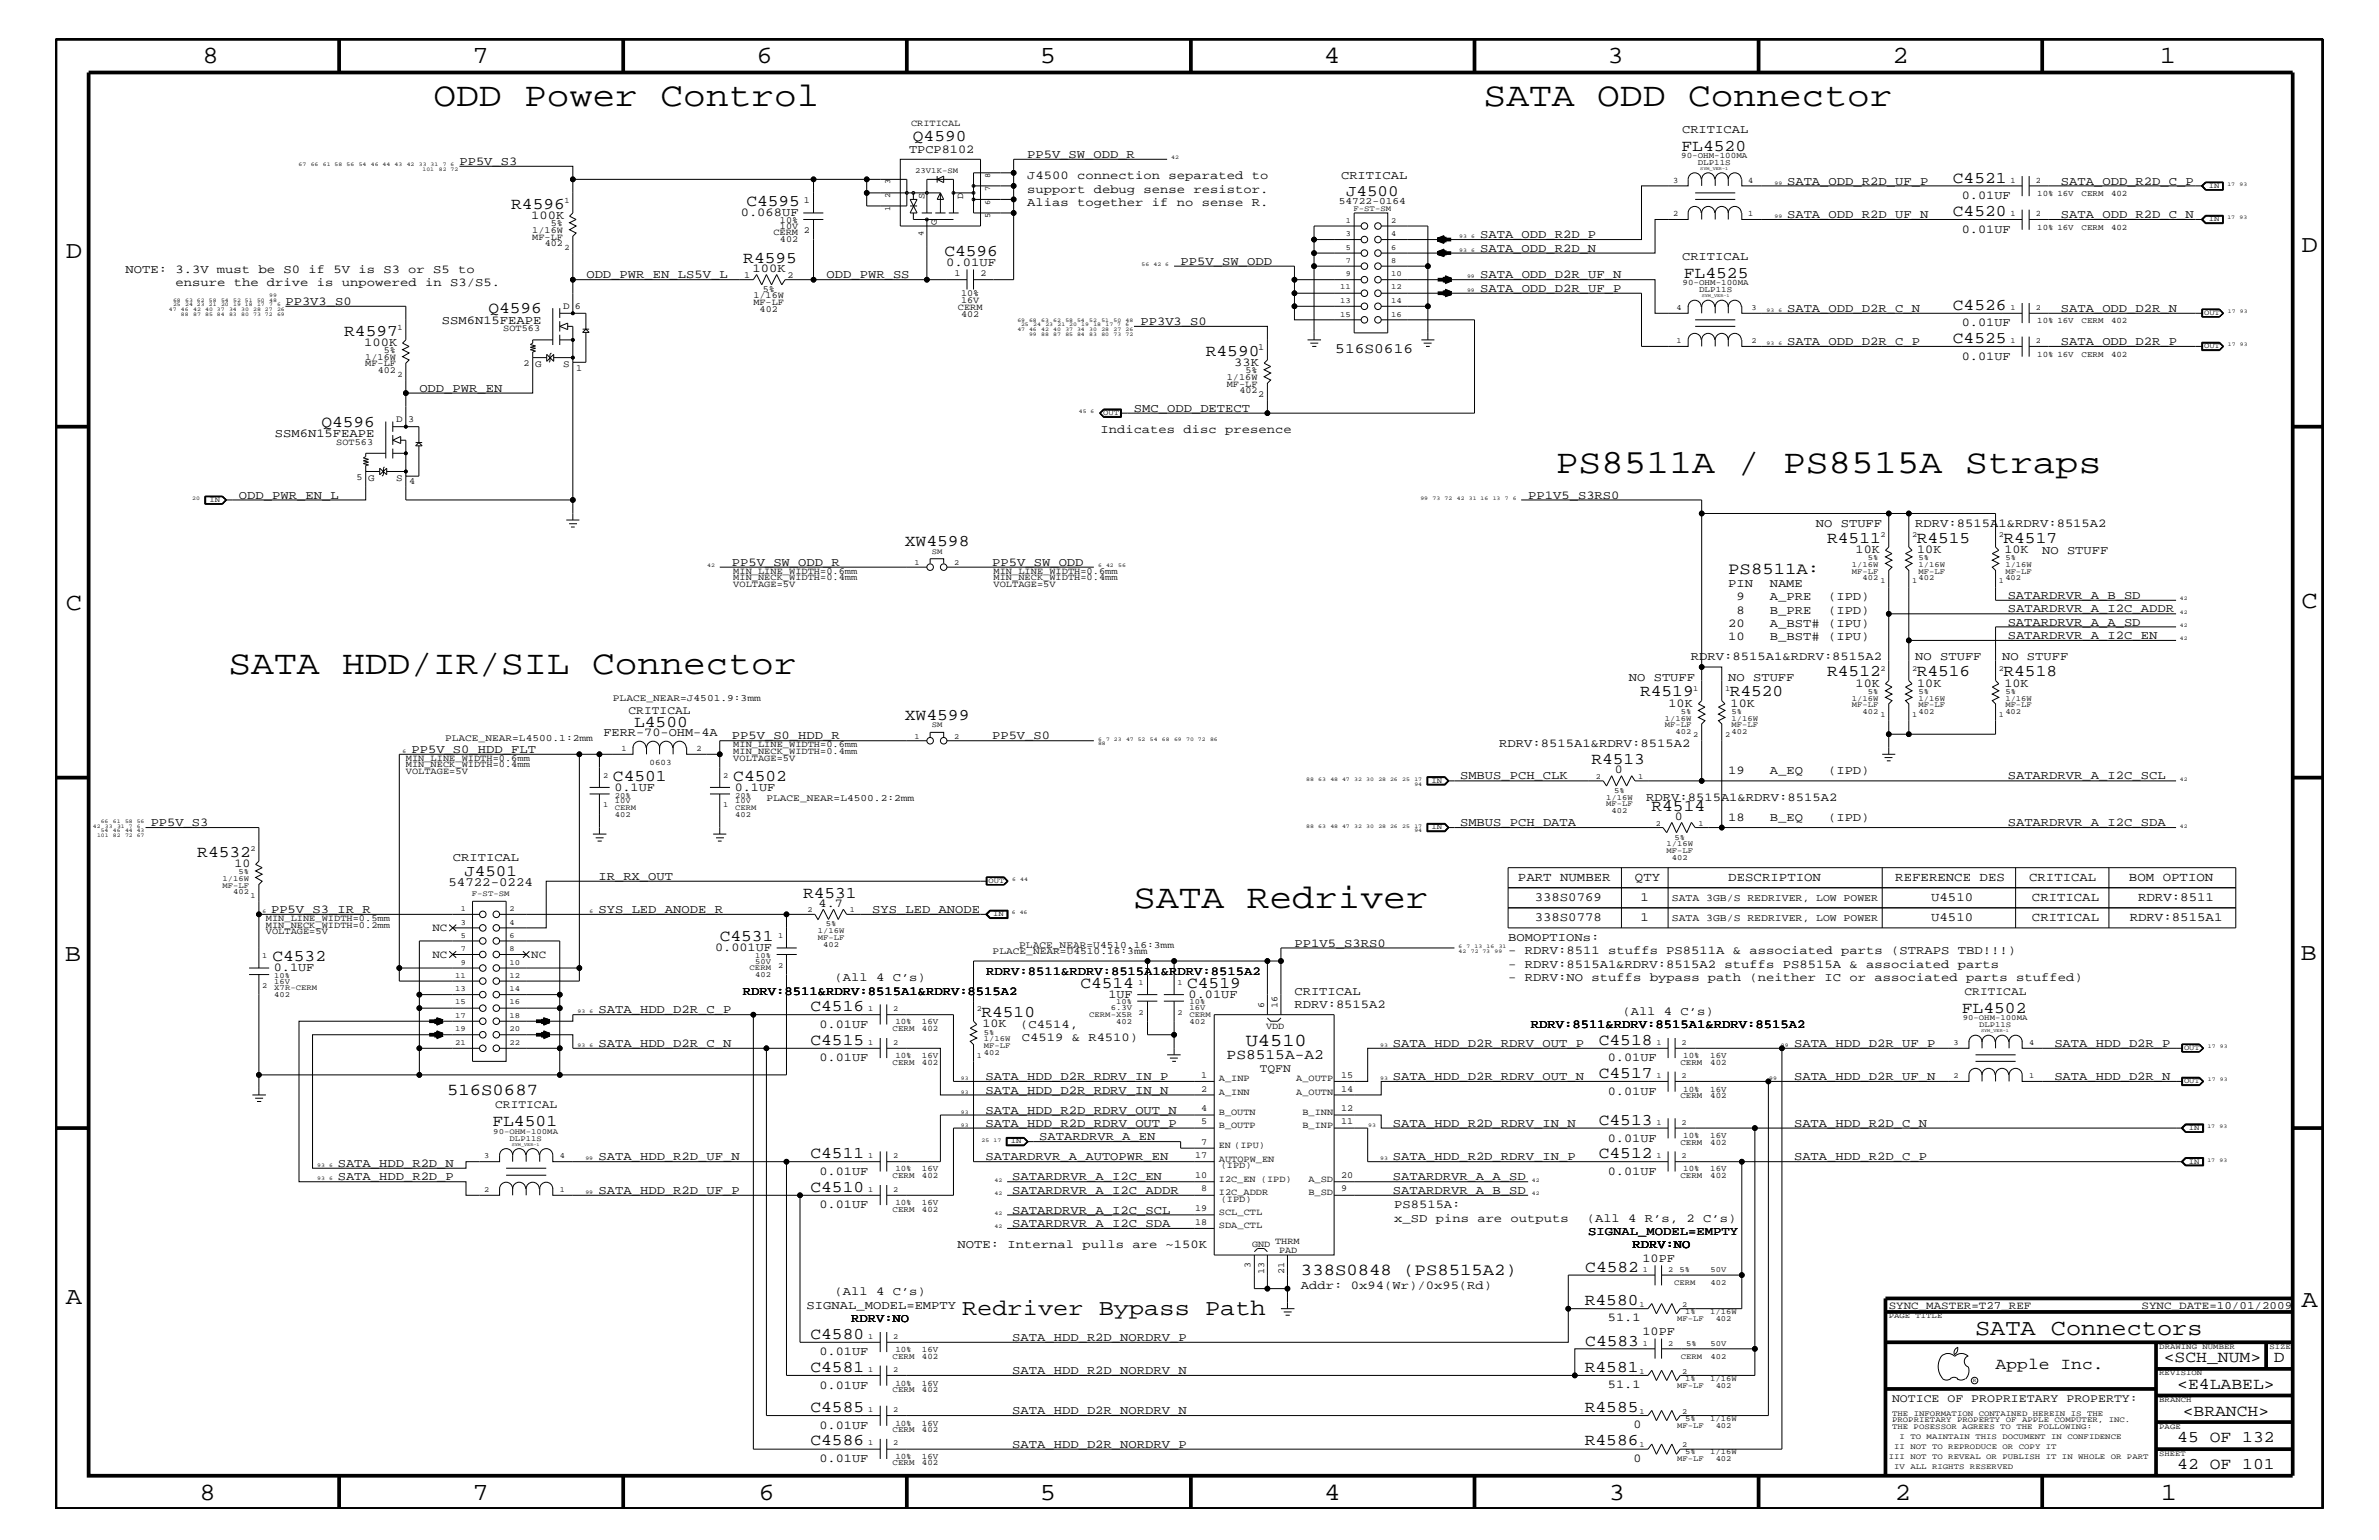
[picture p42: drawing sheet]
<svg xmlns="http://www.w3.org/2000/svg" width="432mm" height="279mm" viewBox="0 0 432 279" stroke-linecap="round" stroke-linejoin="round" font-family="sans-serif">
<defs><g id="words">
<g font-size="6.2">
<text x="78.7" y="19.2">ODD Power Control</text>
<text x="269.3" y="19.2">SATA ODD Connector</text>
<text x="282.4" y="85.9">PS8511A / PS8515A Straps</text>
<text x="41.5" y="122.3">SATA HDD/IR/SIL Connector</text>
<text x="205.7" y="164.7">SATA Redriver</text>
</g>
<g font-size="4.5">
<text x="36.7" y="11.5">8</text>
<text x="85.8" y="11.5">7</text>
<text x="137.3" y="11.5">6</text>
<text x="188.7" y="11.5">5</text>
<text x="240.3" y="11.5">4</text>
<text x="291.8" y="11.5">3</text>
<text x="343.5" y="11.5">2</text>
<text x="392" y="11.5">1</text>
<text x="11.9" y="46.8">D</text>
<text x="417.7" y="45.7">D</text>
<text x="11.9" y="110.6">C</text>
<text x="417.7" y="110.3">C</text>
<text x="11.8" y="174.3">B</text>
<text x="417.6" y="174.2">B</text>
<text x="11.9" y="236.7">A</text>
<text x="417.7" y="237.1">A</text>
<text x="36.2" y="272.1">8</text>
<text x="85.8" y="272.1">7</text>
<text x="137.7" y="272.1">6</text>
<text x="188.7" y="272.1">5</text>
<text x="240.4" y="272.1">4</text>
<text x="292" y="272.1">3</text>
<text x="343.9" y="272.1">2</text>
<text x="392.2" y="272.1">1</text>
</g>
<g font-size="4.1">
<text x="174.6" y="238.6">Redriver Bypass Path</text>
<text x="358.5" y="242.3">SATA Connectors</text>
</g>
<text font-size="3.3" x="226.1" y="189.8">U4510</text>
<g font-size="3">
<text x="165.7" y="25.5">Q4590</text>
<text x="305.2" y="27.4">FL4520</text>
<text x="354.5" y="33.1">C4521</text>
<text x="92.8" y="37.9">R4596</text>
<text x="135.5" y="37.4">C4595</text>
<text x="354.5" y="39.2">C4520</text>
<text x="134.9" y="47.7">R4595</text>
<text x="171.4" y="46.5">C4596</text>
<text x="305.6" y="50.4">FL4525</text>
<text x="88.6" y="56.8">Q4596</text>
<text x="354.5" y="56.2">C4526</text>
<text x="62.5" y="60.9">R4597</text>
<text x="218.9" y="64.5">R4590</text>
<text x="354.5" y="62.3">C4525</text>
<text x="58.3" y="77.4">Q4596</text>
<text x="164.2" y="99.1">XW4598</text>
<text x="331.6" y="98.5">R4511</text>
<text x="347.9" y="98.5">R4515</text>
<text x="363.6" y="98.5">R4517</text>
<text x="313.7" y="104.1">PS8511A:</text>
<text x="331.6" y="122.7">R4512</text>
<text x="347.9" y="122.7">R4516</text>
<text x="363.6" y="122.7">R4518</text>
<text x="115.1" y="131.9">L4500</text>
<text x="164.2" y="130.7">XW4599</text>
<text x="297.7" y="126.4">R4519</text>
<text x="313.9" y="126.4">R4520</text>
<text x="111.3" y="141.7">C4501</text>
<text x="133.1" y="141.7">C4502</text>
<text x="288.8" y="138.6">R4513</text>
<text x="299.8" y="147.1">R4514</text>
<text x="35.8" y="155.5">R4532</text>
<text x="145.8" y="162.8">R4531</text>
<text x="130.6" y="170.7">C4531</text>
<text x="49.4" y="174.4">C4532</text>
<text x="196.1" y="179.3">C4514</text>
<text x="215.5" y="179.3">C4519</text>
<text x="147.1" y="183.5">C4516</text>
<text x="178.1" y="184.6">R4510</text>
<text x="356.1" y="183.8">FL4502</text>
<text x="147.1" y="189.5">C4515</text>
<text x="290.2" y="189.5">C4518</text>
<text x="290.2" y="195.6">C4517</text>
<text x="81.2" y="198.7">516S0687</text>
<text x="89.4" y="204.3">FL4501</text>
<text x="290.2" y="204.1">C4513</text>
<text x="147.1" y="210.2">C4511</text>
<text x="290.2" y="210.2">C4512</text>
<text x="147.1" y="216.2">C4510</text>
<text x="236.1" y="231.3">338S0848 (PS8515A2)</text>
<text x="287.7" y="230.7">C4582</text>
<text x="287.7" y="236.8">R4580</text>
<text x="147.1" y="242.9">C4580</text>
<text x="287.7" y="244.1">C4583</text>
<text x="147.1" y="248.9">C4581</text>
<text x="287.7" y="248.9">R4581</text>
<text x="362.2" y="248.4">Apple Inc.</text>
<text x="392.7" y="247.1">&lt;SCH_NUM&gt;</text>
<text x="395.2" y="252">&lt;E4LABEL&gt;</text>
<text x="412.7" y="247.1">D</text>
<text x="147.1" y="256.2">C4585</text>
<text x="287.7" y="256.2">R4585</text>
<text x="396.2" y="256.8">&lt;BRANCH&gt;</text>
<text x="147.1" y="262.2">C4586</text>
<text x="287.7" y="262.2">R4586</text>
<text x="395.2" y="261.6">45 OF 132</text>
<text x="395.2" y="266.6">42 OF 101</text>
</g>
<g font-size="2.9">
<text x="244.3" y="35.6">J4500</text>
<text x="84.3" y="158.9">J4501</text>
</g>
<g font-size="2.6">
<text x="242.4" y="64">516S0616</text>
<text x="222.6" y="192.2">PS8515A-A2</text>
</g>
<g font-size="2.3">
<text x="81.4" y="160.8">54722-0224</text>
<text x="275.5" y="159.9">PART NUMBER</text>
<text x="296.8" y="159.9">QTY</text>
<text x="313.7" y="159.9">DESCRIPTION</text>
<text x="344" y="159.9">REFERENCE DES</text>
<text x="368.3" y="159.9">CRITICAL</text>
<text x="386.4" y="159.9">BOM OPTION</text>
<text x="278.6" y="163.5">338S0769</text>
<text x="278.6" y="167.1">338S0778</text>
<text x="297.8" y="163.5">1</text>
<text x="297.8" y="167.1">1</text>
<text x="350.5" y="167.1">U4510</text>
<text x="350.5" y="163.5">U4510</text>
<text x="368.8" y="167.1">CRITICAL</text>
<text x="368.8" y="163.5">CRITICAL</text>
<text x="386.5" y="167.1">RDRV:8515A1</text>
<text x="388.1" y="163.5">RDRV:8511</text>
</g>
<g font-size="2.2">
<text x="83.4" y="29.9">PP5V_S3</text>
<text x="165" y="27.8">TPCP8102</text>
<text x="186.4" y="28.6">PP5V_SW_ODD_R</text>
<text x="305.3" y="24.1">CRITICAL</text>
<text x="186.4" y="35">support debug sense resistor.</text>
<text x="186.4" y="32.5">J4500 connection separated to</text>
<text x="243.4" y="32.5">CRITICAL</text>
<text x="324.4" y="33.6">SATA_ODD_R2D_UF_P</text>
<text x="374.1" y="33.6">SATA_ODD_R2D_C_P</text>
<text x="96.4" y="39.7">100K</text>
<text x="134.5" y="39.2">0.068UF</text>
<text x="186.4" y="37.4">Alias together if no sense R.</text>
<text x="324.4" y="39.6">SATA_ODD_R2D_UF_N</text>
<text x="356.1" y="36.2">0.01UF</text>
<text x="374.1" y="39.6">SATA_ODD_R2D_C_N</text>
<text x="268.6" y="43.2">SATA_ODD_R2D_P</text>
<text x="268.6" y="45.7">SATA_ODD_R2D_N</text>
<text x="305.3" y="47.1">CRITICAL</text>
<text x="356.1" y="42.3">0.01UF</text>
<text x="22.8" y="49.6">NOTE: 3.3V must be S0 if 5V is S3 or S5 to</text>
<text x="31.8" y="51.9">ensure the drive is unpowered in S3/S5.</text>
<text x="106.4" y="50.5">ODD_PWR_EN_LS5V_L</text>
<text x="136.6" y="49.4">100K</text>
<text x="150" y="50.5">ODD_PWR_SS</text>
<text x="171.7" y="48.3">0.01UF</text>
<text x="214.3" y="48">PP5V_SW_ODD</text>
<text x="268.6" y="52.9">SATA_ODD_D2R_UF_P</text>
<text x="268.6" y="50.5">SATA_ODD_D2R_UF_N</text>
<text x="51.8" y="55.3">PP3V3_S0</text>
<text x="80.2" y="58.7">SSM6N15FEAPE</text>
<text x="207" y="59">PP3V3_S0</text>
<text x="324.4" y="56.6">SATA_ODD_D2R_C_N</text>
<text x="356.1" y="59.2">0.01UF</text>
<text x="374.1" y="56.6">SATA_ODD_D2R_N</text>
<text x="66.1" y="62.8">100K</text>
<text x="324.4" y="62.6">SATA_ODD_D2R_C_P</text>
<text x="356.1" y="65.3">0.01UF</text>
<text x="374.1" y="62.6">SATA_ODD_D2R_P</text>
<text x="76.1" y="71.1">ODD_PWR_EN</text>
<text x="224" y="66.4">33K</text>
<text x="205.8" y="74.7">SMC_ODD_DETECT</text>
<text x="49.9" y="79.4">SSM6N15FEAPE</text>
<text x="199.7" y="78.6">Indicates disc presence</text>
<text x="43.3" y="90.5">ODD_PWR_EN_L</text>
<text x="277.4" y="90.5">PP1V5_S3RS0</text>
<text x="329.6" y="95.6">NO STUFF</text>
<text x="347.6" y="95.6">RDRV:8515A1&amp;RDRV:8515A2</text>
<text x="336.8" y="100.4">10K</text>
<text x="348" y="100.4">10K</text>
<text x="363.8" y="100.4">10K</text>
<text x="370.7" y="100.4">NO STUFF</text>
<text x="132.8" y="102.6">PP5V_SW_ODD_R</text>
<text x="180.1" y="102.6">PP5V_SW_ODD</text>
<text x="313.7" y="106.5">PIN</text>
<text x="321.2" y="106.5">NAME</text>
<text x="313.7" y="113.7">20</text>
<text x="315.2" y="111.4">8</text>
<text x="315.2" y="108.9">9</text>
<text x="321.2" y="111.4">B_PRE</text>
<text x="321.2" y="113.7">A_BST# (IPU)</text>
<text x="321.2" y="108.9">A_PRE</text>
<text x="331.8" y="111.4">(IPD)</text>
<text x="331.8" y="108.9">(IPD)</text>
<text x="364.4" y="108.7">SATARDRVR_A_B_SD</text>
<text x="364.4" y="113.6">SATARDRVR_A_A_SD</text>
<text x="364.4" y="111.1">SATARDRVR_A_I2C_ADDR</text>
<text x="306.9" y="119.8">RDRV:8515A1&amp;RDRV:8515A2</text>
<text x="313.7" y="116.2">10</text>
<text x="321.2" y="116.2">B_BST# (IPU)</text>
<text x="347.6" y="119.8">NO STUFF</text>
<text x="363.4" y="119.8">NO STUFF</text>
<text x="364.4" y="115.9">SATARDRVR_A_I2C_EN</text>
<text x="295.7" y="123.5">NO STUFF</text>
<text x="313.7" y="123.5">NO STUFF</text>
<text x="336.8" y="124.6">10K</text>
<text x="348" y="124.6">10K</text>
<text x="363.8" y="124.6">10K</text>
<text x="302.9" y="128.2">10K</text>
<text x="314.1" y="128.2">10K</text>
<text x="74.7" y="136.6">PP5V_S0_HDD_FLT</text>
<text x="109.5" y="133.5">FERR-70-OHM-4A</text>
<text x="132.8" y="134.1">PP5V_S0_HDD_R</text>
<text x="180.1" y="134.1">PP5V_S0</text>
<text x="272.1" y="135.6">RDRV:8515A1&amp;RDRV:8515A2</text>
<text x="111.5" y="143.5">0.1UF</text>
<text x="133.3" y="143.5">0.1UF</text>
<text x="265" y="141.4">SMBUS_PCH_CLK</text>
<text x="293.1" y="140.3">0</text>
<text x="313.7" y="140.4">19</text>
<text x="321.2" y="140.4">A_EQ</text>
<text x="331.8" y="140.4">(IPD)</text>
<text x="364.4" y="141.4">SATARDRVR_A_I2C_SCL</text>
<text x="27.3" y="149.9">PP5V_S3</text>
<text x="265" y="149.9">SMBUS_PCH_DATA</text>
<text x="298.8" y="145.3">RDRV:8515A1&amp;RDRV:8515A2</text>
<text x="304" y="148.8">0</text>
<text x="313.7" y="149">18</text>
<text x="321.2" y="149">B_EQ</text>
<text x="331.8" y="149">(IPD)</text>
<text x="364.4" y="149.9">SATARDRVR_A_I2C_SDA</text>
<text x="42.6" y="157.3">10</text>
<text x="82.2" y="156.2">CRITICAL</text>
<text x="108.6" y="159.6">IR_RX_OUT</text>
<text x="49.2" y="165.6">PP5V_S3_IR_R</text>
<text x="108.6" y="165.6">SYS_LED_ANODE_R</text>
<text x="148.6" y="164.5">4.7</text>
<text x="158.3" y="165.6">SYS_LED_ANODE</text>
<text x="129.8" y="172.6">0.001UF</text>
<text x="234.9" y="171.7">PP1V5_S3RS0</text>
<text x="273.7" y="173.2">- RDRV:8511 stuffs PS8511A &amp; associated parts (STRAPS TBD!!!)</text>
<text x="273.7" y="170.7">BOMOPTIONs:</text>
<text x="49.7" y="176.2">0.1UF</text>
<text x="151.5" y="178">(All 4 C’s)</text>
<text x="179" y="176.8">RDRV:8511&amp;RDRV:8515A1&amp;RDRV:8515A2</text>
<text x="273.7" y="178">- RDRV:NO stuffs bypass path (neither IC or associated parts stuffed)</text>
<text x="273.7" y="175.6">- RDRV:8515A1&amp;RDRV:8515A2 stuffs PS8515A &amp; associated parts</text>
<text x="108.6" y="183.8">SATA_HDD_D2R_C_P</text>
<text x="134.8" y="180.5">RDRV:8511&amp;RDRV:8515A1&amp;RDRV:8515A2</text>
<text x="201.2" y="181">1UF</text>
<text x="215.7" y="181">0.01UF</text>
<text x="234.9" y="180.5">CRITICAL</text>
<text x="234.9" y="182.9">RDRV:8515A2</text>
<text x="294.5" y="184.1">(All 4 C’s)</text>
<text x="108.6" y="189.9">SATA_HDD_D2R_C_N</text>
<text x="148.7" y="186.5">0.01UF</text>
<text x="178.3" y="186.4">10K</text>
<text x="185.2" y="186.5">(C4514,</text>
<text x="185.5" y="188.9">C4519 &amp; R4510)</text>
<text x="252.8" y="189.9">SATA_HDD_D2R_RDRV_OUT_P</text>
<text x="277.8" y="186.5">RDRV:8511&amp;RDRV:8515A1&amp;RDRV:8515A2</text>
<text x="325.6" y="189.9">SATA_HDD_D2R_UF_P</text>
<text x="372.9" y="189.9">SATA_HDD_D2R_P</text>
<text x="148.7" y="192.6">0.01UF</text>
<text x="178.9" y="195.9">SATA_HDD_D2R_RDRV_IN_P</text>
<text x="252.8" y="195.9">SATA_HDD_D2R_RDRV_OUT_N</text>
<text x="291.8" y="192.6">0.01UF</text>
<text x="325.6" y="195.9">SATA_HDD_D2R_UF_N</text>
<text x="372.9" y="195.9">SATA_HDD_D2R_N</text>
<text x="178.9" y="198.4">SATA_HDD_D2R_RDRV_IN_N</text>
<text x="178.9" y="202">SATA_HDD_R2D_RDRV_OUT_N</text>
<text x="291.8" y="198.7">0.01UF</text>
<text x="178.9" y="204.4">SATA_HDD_R2D_RDRV_OUT_P</text>
<text x="188.6" y="206.9">SATARDRVR_A_EN</text>
<text x="252.8" y="204.4">SATA_HDD_R2D_RDRV_IN_N</text>
<text x="291.8" y="207.1">0.01UF</text>
<text x="325.6" y="204.4">SATA_HDD_R2D_C_N</text>
<text x="61.3" y="214.2">SATA_HDD_R2D_P</text>
<text x="61.3" y="211.7">SATA_HDD_R2D_N</text>
<text x="108.6" y="210.5">SATA_HDD_R2D_UF_N</text>
<text x="148.7" y="213.2">0.01UF</text>
<text x="178.9" y="210.5">SATARDRVR_A_AUTOPWR_EN</text>
<text x="183.7" y="214.2">SATARDRVR_A_I2C_EN</text>
<text x="252.8" y="214.2">SATARDRVR_A_A_SD</text>
<text x="252.8" y="210.5">SATA_HDD_R2D_RDRV_IN_P</text>
<text x="291.8" y="213.2">0.01UF</text>
<text x="325.6" y="210.5">SATA_HDD_R2D_C_P</text>
<text x="108.6" y="216.6">SATA_HDD_R2D_UF_P</text>
<text x="148.7" y="219.2">0.01UF</text>
<text x="183.7" y="216.6">SATARDRVR_A_I2C_ADDR</text>
<text x="183.7" y="220.2">SATARDRVR_A_I2C_SCL</text>
<text x="252.8" y="216.6">SATARDRVR_A_B_SD</text>
<text x="253.1" y="219.2">PS8515A:</text>
<text x="253.1" y="221.7">x_SD pins are outputs</text>
<text x="288" y="221.7">(All 4 R’s, 2 C’s)</text>
<text x="173.8" y="226.5">NOTE: Internal pulls are ~150K</text>
<text x="183.7" y="222.6">SATARDRVR_A_I2C_SDA</text>
<text x="288.3" y="224.1">SIGNAL_MODEL=EMPTY</text>
<text x="296.3" y="226.5">RDRV:NO</text>
<text x="236.1" y="233.8">Addr: 0x94(Wr)/0x95(Rd)</text>
<text x="298.1" y="229">10PF</text>
<text x="146.4" y="237.4">SIGNAL_MODEL=EMPTY</text>
<text x="151.5" y="235">(All 4 C’s)</text>
<text x="154.5" y="239.9">RDRV:NO</text>
<text x="291.8" y="239.7">51.1</text>
<text x="148.7" y="245.9">0.01UF</text>
<text x="183.7" y="243.3">SATA_HDD_R2D_NORDRV_P</text>
<text x="298.1" y="242.3">10PF</text>
<text x="148.7" y="252">0.01UF</text>
<text x="183.7" y="249.3">SATA_HDD_R2D_NORDRV_N</text>
<text x="291.8" y="251.8">51.1</text>
<text x="183.7" y="256.6">SATA_HDD_D2R_NORDRV_N</text>
<text x="148.7" y="259.3">0.01UF</text>
<text x="183.7" y="262.7">SATA_HDD_D2R_NORDRV_P</text>
<text x="296.5" y="259.1">0</text>
<text x="148.7" y="265.3">0.01UF</text>
<text x="296.5" y="265.2">0</text>
</g>
<g font-size="2.1">
<text x="114.1" y="129.6">CRITICAL</text>
<text x="356.6" y="180.5">CRITICAL</text>
<text x="228.6" y="194.4">TQFN</text>
<text x="89.9" y="201">CRITICAL</text>
<text x="343.4" y="254.4">NOTICE OF PROPRIETARY PROPERTY:</text>
</g>
<g font-size="2">
<text x="78.5" y="168.9">NC</text>
<text x="78.5" y="173.8">NC</text>
<text x="96.4" y="173.8">NC</text>
<text x="342.8" y="237.4">SYNC_MASTER=T27_REF</text>
<text x="388.7" y="237.4">SYNC_DATE=10/01/2009</text>
</g>
<g font-size="1.9">
<text x="303.4" y="163.5">SATA 3GB/S REDRIVER, LOW POWER</text>
<text x="303.4" y="167.1">SATA 3GB/S REDRIVER, LOW POWER</text>
</g>
<g font-size="1.8">
<text x="243" y="37">54722-0164</text>
<text x="102.2" y="56.1">D</text>
<text x="97.1" y="66.7">G</text>
<text x="102.2" y="66.7">S</text>
<text x="71.9" y="76.7">D</text>
<text x="66.8" y="87.2">G</text>
<text x="71.9" y="87.2">S</text>
<text x="111.3" y="127.1">PLACE_NEAR=J4501.9:3mm</text>
<text x="80.8" y="134.4">PLACE_NEAR=L4500.1:2mm</text>
<text x="139.1" y="145.3">PLACE_NEAR=L4500.2:2mm</text>
<text x="180.2" y="173.2">PLACE_NEAR=U4510.16:3mm</text>
<text x="185" y="172">PLACE_NEAR=U4510.16:3mm</text>
</g>
<g font-size="1.7">
<text x="165.4" y="22.9">CRITICAL</text>
<text x="100" y="41">5%</text>
<text x="141.6" y="41.5">10V</text>
<text x="141.6" y="40.4">10%</text>
<text x="145.9" y="36.8">1</text>
<text x="167.8" y="36.1" transform="rotate(-90 167.8 36.1)">S</text>
<text x="170" y="40.8" transform="rotate(-90 170 40.8)">G</text>
<text x="174.8" y="36.2" transform="rotate(-90 174.8 36.2)">D</text>
<text x="96.6" y="43.5">MF-LF</text>
<text x="96.6" y="42.3">1/16W</text>
<text x="98.9" y="44.6">402</text>
<text x="140.4" y="42.7">CERM 2</text>
<text x="141.6" y="44">402</text>
<text x="135" y="50.4">1</text>
<text x="138.4" y="52.9">5%</text>
<text x="142.9" y="50.4">2</text>
<text x="173.2" y="50.2">1</text>
<text x="174.5" y="53.8">10%</text>
<text x="178" y="50.2">2</text>
<text x="104.3" y="56">6</text>
<text x="136.7" y="54.1">1/16W</text>
<text x="136.7" y="55.3">MF-LF</text>
<text x="137.9" y="56.6">402</text>
<text x="173.9" y="56.2">CERM</text>
<text x="174.5" y="55">16V</text>
<text x="174.5" y="57.4">402</text>
<text x="66.3" y="65.3">1/16W</text>
<text x="69.7" y="64">5%</text>
<text x="91.4" y="60.1">SOT563</text>
<text x="228.3" y="63.4">1</text>
<text x="66.3" y="66.5">MF-LF</text>
<text x="68.6" y="67.7">402</text>
<text x="95" y="66.5">2</text>
<text x="104.6" y="67.3">1</text>
<text x="222.7" y="70.1">MF-LF</text>
<text x="222.7" y="68.9">1/16W</text>
<text x="225" y="71.3">402</text>
<text x="226.1" y="67.7">5%</text>
<text x="228.3" y="72">2</text>
<text x="74.1" y="76.6">3</text>
<text x="61" y="80.7">SOT563</text>
<text x="64.7" y="87.1">5</text>
<text x="74.3" y="87.8">4</text>
<text x="133.1" y="105.3">MIN_NECK_WIDTH=0.4mm</text>
<text x="133.1" y="104.1">MIN_LINE_WIDTH=0.6mm</text>
<text x="133.1" y="106.5">VOLTAGE=5V</text>
<text x="180.3" y="106.5">VOLTAGE=5V</text>
<text x="180.3" y="104.1">MIN_LINE_WIDTH=0.6mm</text>
<text x="180.3" y="105.3">MIN_NECK_WIDTH=0.4mm</text>
<text x="133.1" y="135.6">MIN_LINE_WIDTH=0.6mm</text>
<text x="133.1" y="136.8">MIN_NECK_WIDTH=0.4mm</text>
<text x="73.7" y="140.4">VOLTAGE=5V</text>
<text x="73.7" y="139.2">MIN_NECK_WIDTH=0.4mm</text>
<text x="73.7" y="138">MIN_LINE_WIDTH=0.6mm</text>
<text x="133.1" y="138">VOLTAGE=5V</text>
<text x="48.3" y="167.1">MIN_LINE_WIDTH=0.5mm</text>
<text x="48.3" y="168.3">MIN_NECK_WIDTH=0.2mm</text>
<text x="48.3" y="169.5">VOLTAGE=5V</text>
<text x="229.4" y="182.9" transform="rotate(-90 229.4 182.9)">6</text>
<text x="231.9" y="182.9" transform="rotate(-90 231.9 182.9)">16</text>
<text x="229.8" y="186.7">VDD</text>
<text x="218" y="195.6">1</text>
<text x="221.2" y="196.2">A_INP</text>
<text x="235.3" y="196.2">A_OUTP</text>
<text x="243.4" y="195.6">15</text>
<text x="218" y="204">5</text>
<text x="218" y="201.5">4</text>
<text x="218" y="198.1">2</text>
<text x="221.2" y="198.7">A_INN</text>
<text x="221.2" y="202.3">B_OUTN</text>
<text x="235.3" y="198.7">A_OUTN</text>
<text x="236.4" y="202.3">B_INN</text>
<text x="243.4" y="204">11</text>
<text x="243.4" y="201.5">12</text>
<text x="243.4" y="198.1">14</text>
<text x="218" y="207.7">7</text>
<text x="221.2" y="204.7">B_OUTP</text>
<text x="221.2" y="208.3">EN (IPU)</text>
<text x="236.4" y="204.7">B_INP</text>
<text x="216.9" y="213.6">10</text>
<text x="216.9" y="210.2">17</text>
<text x="221.2" y="214.4">I2C_EN (IPD)</text>
<text x="221.2" y="210.8">AUTOPW_EN</text>
<text x="221.6" y="211.9">(IPD)</text>
<text x="237.5" y="214.4">A_SD</text>
<text x="243.4" y="213.6">20</text>
<text x="216.9" y="219.7">19</text>
<text x="218" y="216.1">8</text>
<text x="221.2" y="216.9">I2C_ADDR</text>
<text x="221.2" y="220.4">SCL_CTL</text>
<text x="221.6" y="218">(IPD)</text>
<text x="237.5" y="216.9">B_SD</text>
<text x="243.4" y="216.1">9</text>
<text x="216.9" y="222.2">18</text>
<text x="221.2" y="222.9">SDA_CTL</text>
<text x="227.2" y="226.2">GND</text>
<text x="231.4" y="225.7">THRM</text>
<text x="232.2" y="227.3">PAD</text>
<text x="227" y="230.1" transform="rotate(-90 227 230.1)">3</text>
<text x="229.4" y="231.2" transform="rotate(-90 229.4 231.2)">13</text>
<text x="233.1" y="231.2" transform="rotate(-90 233.1 231.2)">21</text>
</g>
<g font-size="1.5">
<text x="305.1" y="28.6">90-OHM-100MA</text>
<text x="303.7" y="33.1">3</text>
<text x="308.1" y="30">DLP11S</text>
<text x="317.3" y="33.1">4</text>
<text x="364.9" y="33.1">1</text>
<text x="369.5" y="33.1">2</text>
<text x="369.8" y="35.6">10% 16V</text>
<text x="377.8" y="35.6">CERM</text>
<text x="383.2" y="35.6">402</text>
<text x="102.4" y="36.8">1</text>
<text x="303.7" y="39.2">2</text>
<text x="317.3" y="39.2">1</text>
<text x="364.9" y="39.2">1</text>
<text x="369.5" y="39.2">2</text>
<text x="369.8" y="41.7">10% 16V</text>
<text x="377.8" y="41.7">CERM</text>
<text x="383.2" y="41.7">402</text>
<text x="102.4" y="45.3">2</text>
<text x="305.4" y="51.7">90-OHM-100MA</text>
<text x="308.4" y="53">DLP11S</text>
<text x="72.1" y="59.8">1</text>
<text x="369.8" y="58.6">10% 16V</text>
<text x="377.8" y="58.6">CERM</text>
<text x="383.2" y="58.6">402</text>
<text x="369.8" y="64.7">10% 16V</text>
<text x="377.8" y="64.7">CERM</text>
<text x="383.2" y="64.7">402</text>
<text x="72.1" y="68.4">2</text>
<text x="112.8" y="136.2">1</text>
<text x="126.4" y="136.2">2</text>
<text x="117.9" y="138.7">0603</text>
<text x="162.5" y="185.9">10%</text>
<text x="167.3" y="185.9">16V</text>
<text x="162" y="187.1">CERM</text>
<text x="162.5" y="192">10%</text>
<text x="167.3" y="187.1">402</text>
<text x="167.3" y="192">16V</text>
<text x="305.5" y="192">10%</text>
<text x="310.4" y="192">16V</text>
<text x="162" y="193.2">CERM</text>
<text x="167.3" y="193.2">402</text>
<text x="305" y="193.2">CERM</text>
<text x="310.4" y="193.2">402</text>
<text x="305" y="199.2">CERM</text>
<text x="305.5" y="198.1">10%</text>
<text x="310.4" y="198.1">16V</text>
<text x="310.4" y="199.2">402</text>
<text x="305" y="207.7">CERM</text>
<text x="305.5" y="206.5">10%</text>
<text x="310.4" y="207.7">402</text>
<text x="310.4" y="206.5">16V</text>
<text x="162" y="213.8">CERM</text>
<text x="162.5" y="212.5">10%</text>
<text x="167.3" y="212.5">16V</text>
<text x="167.3" y="213.8">402</text>
<text x="305" y="213.8">CERM</text>
<text x="305.5" y="212.5">10%</text>
<text x="310.4" y="213.8">402</text>
<text x="310.4" y="212.5">16V</text>
<text x="162" y="219.8">CERM</text>
<text x="162.5" y="218.6">10%</text>
<text x="167.3" y="219.8">402</text>
<text x="167.3" y="218.6">16V</text>
<text x="162.5" y="245.3">10%</text>
<text x="167.3" y="245.3">16V</text>
<text x="162" y="246.5">CERM</text>
<text x="162.5" y="251.4">10%</text>
<text x="167.3" y="246.5">402</text>
<text x="167.3" y="251.4">16V</text>
<text x="162" y="252.6">CERM</text>
<text x="167.3" y="252.6">402</text>
<text x="162" y="259.9">CERM</text>
<text x="162.5" y="258.7">10%</text>
<text x="167.3" y="258.7">16V</text>
<text x="167.3" y="259.9">402</text>
<text x="162" y="265.9">CERM</text>
<text x="162.5" y="264.7">10%</text>
<text x="167.3" y="265.9">402</text>
<text x="167.3" y="264.7">16V</text>
</g>
<g font-size="1.4">
<text x="161.5" y="35.9" transform="rotate(-90 161.5 35.9)">2</text>
<text x="161.5" y="33.5" transform="rotate(-90 161.5 33.5)">3</text>
<text x="166.1" y="31.4">23V1K-SM</text>
<text x="179.7" y="34.7" transform="rotate(-90 179.7 34.7)">7</text>
<text x="179.7" y="32.3" transform="rotate(-90 179.7 32.3)">8</text>
<text x="400.9" y="34.1">IN</text>
<text x="161.5" y="38.3" transform="rotate(-90 161.5 38.3)">1</text>
<text x="179.7" y="39.6" transform="rotate(-90 179.7 39.6)">5</text>
<text x="179.7" y="37.1" transform="rotate(-90 179.7 37.1)">6</text>
<text x="244.3" y="40.4">1</text>
<text x="245.7" y="38.2">F-ST-SM</text>
<text x="252.5" y="40.4">2</text>
<text x="400.9" y="40.2">IN</text>
<text x="167.6" y="42.9" transform="rotate(-90 167.6 42.9)">4</text>
<text x="244.3" y="47.7">7</text>
<text x="244.3" y="45.3">5</text>
<text x="244.3" y="42.9">3</text>
<text x="252.5" y="47.7">8</text>
<text x="252.5" y="45.3">6</text>
<text x="252.5" y="42.9">4</text>
<text x="243.2" y="52.5">11</text>
<text x="244.3" y="50.2">9</text>
<text x="252.5" y="52.5">12</text>
<text x="252.5" y="50.2">10</text>
<text x="243.2" y="57.4">15</text>
<text x="243.2" y="55">13</text>
<text x="252.5" y="57.4">16</text>
<text x="252.5" y="55">14</text>
<text x="304.3" y="56.2">4</text>
<text x="317.9" y="56.2">3</text>
<text x="364.9" y="56.2">1</text>
<text x="369.5" y="56.2">2</text>
<text x="400" y="57.2">OUT</text>
<text x="304.3" y="62.3">1</text>
<text x="317.9" y="62.3">2</text>
<text x="364.9" y="62.3">1</text>
<text x="369.5" y="62.3">2</text>
<text x="400" y="63.2">OUT</text>
<text x="200.2" y="75.4">OUT</text>
<text x="38" y="91.1">IN</text>
<text x="169.1" y="100.4">SM</text>
<text x="339" y="101.6">5%</text>
<text x="341.3" y="97.4">2</text>
<text x="347" y="97.4">2</text>
<text x="348.2" y="101.6">5%</text>
<text x="362.8" y="97.4">2</text>
<text x="364" y="101.6">5%</text>
<text x="166" y="102.5">1</text>
<text x="173.2" y="102.5">2</text>
<text x="336.1" y="102.9">1/16W</text>
<text x="336.1" y="104.1">MF-LF</text>
<text x="338.1" y="105.3">402</text>
<text x="341.3" y="105.9">1</text>
<text x="347" y="105.9">1</text>
<text x="348.2" y="104.1">MF-LF</text>
<text x="348.2" y="102.9">1/16W</text>
<text x="348.2" y="105.3">402</text>
<text x="362.8" y="105.9">1</text>
<text x="364" y="104.1">MF-LF</text>
<text x="364" y="102.9">1/16W</text>
<text x="364" y="105.3">402</text>
<text x="307.3" y="125.3">1</text>
<text x="313.1" y="125.3">1</text>
<text x="339" y="125.9">5%</text>
<text x="341.3" y="121.7">2</text>
<text x="347" y="121.7">2</text>
<text x="348.2" y="125.9">5%</text>
<text x="362.8" y="121.7">2</text>
<text x="364" y="125.9">5%</text>
<text x="169.1" y="131.9">SM</text>
<text x="302.2" y="131.9">MF-LF</text>
<text x="302.2" y="130.8">1/16W</text>
<text x="305.1" y="129.6">5%</text>
<text x="314.3" y="129.6">5%</text>
<text x="314.3" y="130.8">1/16W</text>
<text x="314.3" y="131.9">MF-LF</text>
<text x="336.1" y="127.1">1/16W</text>
<text x="336.1" y="128.3">MF-LF</text>
<text x="338.1" y="129.6">402</text>
<text x="341.3" y="130.2">1</text>
<text x="347" y="130.2">1</text>
<text x="348.2" y="128.3">MF-LF</text>
<text x="348.2" y="127.1">1/16W</text>
<text x="348.2" y="129.6">402</text>
<text x="362.8" y="130.2">1</text>
<text x="364" y="129.6">402</text>
<text x="364" y="127.1">1/16W</text>
<text x="364" y="128.3">MF-LF</text>
<text x="166" y="134.1">1</text>
<text x="173.2" y="134.1">2</text>
<text x="304.1" y="133.2">402</text>
<text x="307.3" y="133.8">2</text>
<text x="313.1" y="133.8">2</text>
<text x="314.3" y="133.2">402</text>
<text x="109.5" y="141.1">2</text>
<text x="131.2" y="141.1">2</text>
<text x="259.8" y="142">IN</text>
<text x="289.6" y="141.3">2</text>
<text x="293" y="143.9">5%</text>
<text x="297.3" y="141.3">1</text>
<text x="109.5" y="146.5">1</text>
<text x="111.6" y="144.7">20%</text>
<text x="111.6" y="145.7">10V</text>
<text x="111.6" y="147">CERM</text>
<text x="111.6" y="148.2">402</text>
<text x="131.2" y="146.5">1</text>
<text x="133.4" y="144.7">20%</text>
<text x="133.4" y="145.7">10V</text>
<text x="133.4" y="147">CERM</text>
<text x="133.4" y="148.2">402</text>
<text x="291.5" y="146.2">MF-LF</text>
<text x="291.5" y="145.1">1/16W</text>
<text x="292.5" y="147.5">402</text>
<text x="300.6" y="149.8">2</text>
<text x="308.3" y="149.8">1</text>
<text x="45.5" y="154.4">2</text>
<text x="259.8" y="150.5">IN</text>
<text x="302.5" y="153.5">1/16W</text>
<text x="302.5" y="154.7">MF-LF</text>
<text x="303.4" y="156">402</text>
<text x="303.9" y="152.3">5%</text>
<text x="40.4" y="161.1">MF-LF</text>
<text x="40.4" y="159.9">1/16W</text>
<text x="43.3" y="158.6">5%</text>
<text x="179.4" y="160.2">OUT</text>
<text x="42.3" y="162.2">402</text>
<text x="45.5" y="162.8">1</text>
<text x="83.7" y="167.8">3</text>
<text x="83.7" y="165.3">1</text>
<text x="85.6" y="162.5">F-ST-SM</text>
<text x="92.5" y="165.3">2</text>
<text x="92.5" y="167.8">4</text>
<text x="146.6" y="165.6">2</text>
<text x="154.3" y="165.6">1</text>
<text x="180.3" y="166.2">IN</text>
<text x="47.6" y="173.8">1</text>
<text x="83.7" y="172.6">7</text>
<text x="83.7" y="170.1">5</text>
<text x="92.5" y="172.6">8</text>
<text x="92.5" y="170.1">6</text>
<text x="137.1" y="173.8">10%</text>
<text x="141.2" y="170.1">1</text>
<text x="148.5" y="169.3">1/16W</text>
<text x="148.5" y="170.5">MF-LF</text>
<text x="149.4" y="171.7">402</text>
<text x="149.9" y="168.1">5%</text>
<text x="47.6" y="179.3">2</text>
<text x="49.8" y="177.4">10%</text>
<text x="49.8" y="178.5">16V</text>
<text x="49.8" y="179.7">X7R-CERM</text>
<text x="82.6" y="179.9">13</text>
<text x="82.6" y="177.4">11</text>
<text x="83.7" y="175">9</text>
<text x="92.5" y="179.9">14</text>
<text x="92.5" y="177.4">12</text>
<text x="92.5" y="175">10</text>
<text x="136.1" y="176.1">CERM</text>
<text x="137.1" y="177.3">402</text>
<text x="137.1" y="174.9">50V</text>
<text x="141.2" y="175.6">2</text>
<text x="206.7" y="178.7">1</text>
<text x="213.7" y="178.7">1</text>
<text x="49.8" y="181">402</text>
<text x="82.6" y="184.7">17</text>
<text x="82.6" y="182.2">15</text>
<text x="92.5" y="184.7">18</text>
<text x="92.5" y="182.2">16</text>
<text x="157.6" y="183.5">1</text>
<text x="162.1" y="183.5">2</text>
<text x="177.3" y="183.5">2</text>
<text x="197.7" y="184.6">CERM-X5R</text>
<text x="201.6" y="183.3">6.3V</text>
<text x="202.6" y="185.8">402</text>
<text x="202.6" y="182.2">10%</text>
<text x="206.7" y="184.1">2</text>
<text x="213.7" y="184.1">2</text>
<text x="215.9" y="184.6">CERM</text>
<text x="215.9" y="185.8">402</text>
<text x="215.9" y="183.3">16V</text>
<text x="215.9" y="182.2">10%</text>
<text x="356.2" y="185">90-OHM-100MA</text>
<text x="82.6" y="189.5">21</text>
<text x="82.6" y="187.1">19</text>
<text x="92.5" y="189.5">22</text>
<text x="92.5" y="187.1">20</text>
<text x="157.6" y="189.5">1</text>
<text x="162.1" y="189.5">2</text>
<text x="177.3" y="192">1</text>
<text x="178.6" y="187.7">5%</text>
<text x="178.6" y="191.4">402</text>
<text x="178.6" y="188.9">1/16W</text>
<text x="178.6" y="190.2">MF-LF</text>
<text x="300.7" y="189.5">1</text>
<text x="305.2" y="189.5">2</text>
<text x="354.6" y="189.5">3</text>
<text x="359.2" y="186.4">DLP11S</text>
<text x="368.3" y="189.5">4</text>
<text x="396.4" y="190.5">OUT</text>
<text x="300.7" y="195.6">1</text>
<text x="305.2" y="195.6">2</text>
<text x="354.6" y="195.6">2</text>
<text x="368.3" y="195.6">1</text>
<text x="396.4" y="196.5">OUT</text>
<text x="89.5" y="205.7">90-OHM-100MA</text>
<text x="92.5" y="207">DLP11S</text>
<text x="183.5" y="207.5">IN</text>
<text x="300.7" y="204.1">1</text>
<text x="305.2" y="204.1">2</text>
<text x="397.3" y="205.1">IN</text>
<text x="87.9" y="210.2">3</text>
<text x="101.6" y="210.2">4</text>
<text x="157.6" y="210.2">1</text>
<text x="162.1" y="210.2">2</text>
<text x="300.7" y="210.2">1</text>
<text x="305.2" y="210.2">2</text>
<text x="397.3" y="211.1">IN</text>
<text x="87.9" y="216.2">2</text>
<text x="101.6" y="216.2">1</text>
<text x="157.6" y="216.2">1</text>
<text x="162.1" y="216.2">2</text>
<text x="298.2" y="230.7">1</text>
<text x="302.8" y="230.7">2</text>
<text x="303.9" y="233.2">CERM</text>
<text x="304.8" y="230.7">5%</text>
<text x="310.5" y="233.2">402</text>
<text x="310.5" y="230.7">50V</text>
<text x="297.6" y="237.1">1</text>
<text x="304.4" y="239.6">MF-LF</text>
<text x="305.3" y="237.1">2</text>
<text x="305.9" y="238.4">1%</text>
<text x="310.4" y="238.4">1/16W</text>
<text x="311.4" y="239.6">402</text>
<text x="342.8" y="239.2">PAGE TITLE</text>
<text x="157.6" y="242.9">1</text>
<text x="162.1" y="242.9">2</text>
<text x="298.2" y="244.1">1</text>
<text x="302.8" y="244.1">2</text>
<text x="306" y="244.1">5%</text>
<text x="310.5" y="244.1">50V</text>
<text x="391.9" y="244.7">DRAWING NUMBER</text>
<text x="411.9" y="244.7">SIZE</text>
<text x="157.6" y="248.9">1</text>
<text x="162.1" y="248.9">2</text>
<text x="297.6" y="249.2">1</text>
<text x="304.4" y="251.7">MF-LF</text>
<text x="305.1" y="246.5">CERM</text>
<text x="305.3" y="249.2">2</text>
<text x="305.9" y="250.6">1%</text>
<text x="310.4" y="250.6">1/16W</text>
<text x="310.5" y="246.5">402</text>
<text x="311.4" y="251.7">402</text>
<text x="391.9" y="249.5">REVISION</text>
<text x="157.6" y="256.2">1</text>
<text x="162.1" y="256.2">2</text>
<text x="297.6" y="256.5">1</text>
<text x="305.3" y="256.5">2</text>
<text x="305.9" y="257.8">5%</text>
<text x="310.4" y="257.8">1/16W</text>
<text x="343.4" y="256.8">THE INFORMATION CONTAINED HEREIN IS THE</text>
<text x="391.9" y="254.4">BRANCH</text>
<text x="157.6" y="262.2">1</text>
<text x="162.1" y="262.2">2</text>
<text x="297.6" y="262.5">1</text>
<text x="304.4" y="259">MF-LF</text>
<text x="305.3" y="262.5">2</text>
<text x="305.9" y="263.8">5%</text>
<text x="310.4" y="263.8">1/16W</text>
<text x="311.4" y="259">402</text>
<text x="343.4" y="259.3">THE POSESSOR AGREES TO THE FOLLOWING:</text>
<text x="343.4" y="258">PROPRIETARY PROPERTY OF APPLE COMPUTER, INC.</text>
<text x="343.8" y="262.9">II NOT TO REPRODUCE OR COPY IT</text>
<text x="344.8" y="261.1">I TO MAINTAIN THIS DOCUMENT IN CONFIDENCE</text>
<text x="391.9" y="259.3">PAGE</text>
<text x="304.4" y="265">MF-LF</text>
<text x="311.4" y="265">402</text>
<text x="342.8" y="264.7">III NOT TO REVEAL OR PUBLISH IT IN WHOLE OR PART</text>
<text x="343.8" y="266.6">IV ALL RIGHTS RESERVED</text>
<text x="391.9" y="264.1">SHEET</text>
</g>
<g font-size="1">
<text x="212.6" y="28.9">42</text>
<text x="54.2" y="30.2">67</text>
<text x="56.4" y="30.2">66</text>
<text x="58.6" y="30.2">61 58</text>
<text x="62.9" y="30.2">56</text>
<text x="65.1" y="30.2">54</text>
<text x="67.3" y="30.2">46 44</text>
<text x="71.6" y="30.2">43</text>
<text x="73.8" y="30.2">42</text>
<text x="76" y="30.2">33 31</text>
<text x="76.7" y="31">101</text>
<text x="79.7" y="31">82 72</text>
<text x="80.3" y="30.2">7</text>
<text x="81.8" y="30.2">6</text>
<text x="322.1" y="33.6">99</text>
<text x="404.3" y="33.7">17</text>
<text x="406.5" y="33.7">93</text>
<text x="322.1" y="39.6">99</text>
<text x="404.3" y="39.8">17</text>
<text x="406.5" y="39.8">93</text>
<text x="264.8" y="43.2">93</text>
<text x="264.8" y="45.7">93</text>
<text x="267" y="43.2">6</text>
<text x="267" y="45.7">6</text>
<text x="48.9" y="53.9">99</text>
<text x="207.2" y="48.3">56</text>
<text x="209.4" y="48.3">42 6</text>
<text x="266.3" y="52.9">99</text>
<text x="266.3" y="50.5">99</text>
<text x="30.6" y="56.5">47</text>
<text x="31.4" y="55.6">25</text>
<text x="31.4" y="54.7">68</text>
<text x="32.9" y="56.5">46</text>
<text x="32.9" y="57.3">88</text>
<text x="33.6" y="55.6">24 23</text>
<text x="33.6" y="54.7">63 62</text>
<text x="35.1" y="56.5">42</text>
<text x="35.1" y="57.3">87</text>
<text x="37.3" y="56.5">40 37</text>
<text x="37.3" y="57.3">85 84</text>
<text x="37.9" y="55.6">21</text>
<text x="37.9" y="54.7">58</text>
<text x="40.1" y="55.6">20</text>
<text x="40.1" y="54.7">54</text>
<text x="41.6" y="56.5">34</text>
<text x="41.6" y="57.3">83</text>
<text x="42.3" y="55.6">19 18</text>
<text x="42.3" y="54.7">52 51</text>
<text x="43.8" y="56.5">30</text>
<text x="43.8" y="57.3">80</text>
<text x="46" y="56.5">28 27</text>
<text x="46" y="57.3">73 72</text>
<text x="46.7" y="55.6">17</text>
<text x="46.7" y="54.7">50</text>
<text x="48.9" y="55.6">7</text>
<text x="48.9" y="54.7">48</text>
<text x="50.3" y="56.5">26</text>
<text x="50.3" y="55.6">6</text>
<text x="50.3" y="57.3">69</text>
<text x="184.7" y="58.4">69 68</text>
<text x="185.3" y="59.2">25</text>
<text x="187.5" y="59.2">24</text>
<text x="189" y="58.4">63</text>
<text x="189.7" y="59.2">23</text>
<text x="191.2" y="58.4">62</text>
<text x="191.9" y="59.2">21 20</text>
<text x="193.4" y="58.4">58 54</text>
<text x="196.3" y="59.2">19</text>
<text x="197.7" y="58.4">52</text>
<text x="198.5" y="59.2">18</text>
<text x="199.9" y="58.4">51</text>
<text x="200.7" y="59.2">17 7</text>
<text x="202.1" y="58.4">50</text>
<text x="204.3" y="58.4">48</text>
<text x="204.3" y="59.2">6</text>
<text x="320.6" y="56.6">93</text>
<text x="322.8" y="56.6">6</text>
<text x="404.4" y="56.8">17</text>
<text x="406.6" y="56.8">93</text>
<text x="184.7" y="60.1">47 46</text>
<text x="186.8" y="61">99</text>
<text x="189" y="61">88</text>
<text x="189" y="60.1">42</text>
<text x="191.2" y="61">87</text>
<text x="191.2" y="60.1">40</text>
<text x="193.4" y="61">85 84</text>
<text x="193.4" y="60.1">37 34</text>
<text x="197.7" y="61">83</text>
<text x="197.7" y="60.1">30</text>
<text x="199.9" y="61">80</text>
<text x="199.9" y="60.1">28</text>
<text x="202.1" y="61">73</text>
<text x="202.1" y="60.1">27</text>
<text x="204.3" y="61">72</text>
<text x="204.3" y="60.1">26</text>
<text x="320.6" y="62.6">93</text>
<text x="322.8" y="62.6">6</text>
<text x="404.4" y="62.9">17</text>
<text x="406.6" y="62.9">93</text>
<text x="195.8" y="75">45 6</text>
<text x="34.9" y="90.7">20</text>
<text x="257.8" y="90.7">99</text>
<text x="260" y="90.7">73</text>
<text x="262.2" y="90.7">72</text>
<text x="264.4" y="90.7">42</text>
<text x="266.6" y="90.7">31 16</text>
<text x="270.9" y="90.7">13</text>
<text x="273.1" y="90.7">7</text>
<text x="274.6" y="90.7">6</text>
<text x="128.4" y="102.9">42</text>
<text x="199.3" y="102.9">6</text>
<text x="200.7" y="102.9">42</text>
<text x="202.9" y="102.9">56</text>
<text x="395.6" y="108.9">42</text>
<text x="395.6" y="113.7">42</text>
<text x="395.6" y="111.4">42</text>
<text x="395.6" y="116.2">42</text>
<text x="73.1" y="136.6">6</text>
<text x="199.3" y="134.4">6</text>
<text x="199.3" y="135.2">88</text>
<text x="200.7" y="134.4">7</text>
<text x="202.2" y="134.4">23</text>
<text x="204.4" y="134.4">47 52</text>
<text x="208.7" y="134.4">54</text>
<text x="210.9" y="134.4">68</text>
<text x="213.1" y="134.4">69</text>
<text x="215.3" y="134.4">70 72</text>
<text x="219.6" y="134.4">86</text>
<text x="237.1" y="141.7">88</text>
<text x="239.3" y="141.7">63</text>
<text x="241.5" y="141.7">48 47</text>
<text x="245.8" y="141.7">32</text>
<text x="248" y="141.7">30</text>
<text x="250.2" y="141.7">28 26</text>
<text x="254.5" y="141.7">25</text>
<text x="256.7" y="141.7">17</text>
<text x="256.7" y="142.5">94</text>
<text x="395.6" y="141.7">42</text>
<text x="18.3" y="149.3">66</text>
<text x="20.5" y="149.3">61</text>
<text x="22.7" y="149.3">58 56</text>
<text x="16.8" y="150.1">42</text>
<text x="17.6" y="151.9">101</text>
<text x="18.3" y="151">54</text>
<text x="19" y="150.1">33</text>
<text x="20.5" y="151">46</text>
<text x="20.5" y="151.9">82</text>
<text x="21.3" y="150.1">31 7</text>
<text x="22.7" y="151">44 43</text>
<text x="22.7" y="151.9">72 67</text>
<text x="24.8" y="150.1">6</text>
<text x="237.1" y="150.1">88</text>
<text x="239.3" y="150.1">63</text>
<text x="241.5" y="150.1">48 47</text>
<text x="245.8" y="150.1">32</text>
<text x="248" y="150.1">30</text>
<text x="250.2" y="150.1">28 26</text>
<text x="254.5" y="150.1">25</text>
<text x="256.7" y="150.1">17</text>
<text x="256.7" y="151">94</text>
<text x="395.6" y="150.1">42</text>
<text x="183.7" y="159.9">6</text>
<text x="185.2" y="159.9">44</text>
<text x="47.7" y="165.6">6</text>
<text x="107" y="165.6">6</text>
<text x="183.6" y="165.9">6</text>
<text x="185.1" y="165.9">46</text>
<text x="264.8" y="172">6</text>
<text x="264.8" y="172.8">42</text>
<text x="266.2" y="172">7</text>
<text x="267" y="172.8">72 73</text>
<text x="267.6" y="172">13</text>
<text x="269.8" y="172">16</text>
<text x="271.3" y="172.8">99</text>
<text x="272" y="172">31</text>
<text x="104.8" y="183.8">93</text>
<text x="107" y="183.8">6</text>
<text x="104.8" y="189.9">93</text>
<text x="107" y="189.9">6</text>
<text x="250.5" y="189.9">93</text>
<text x="323.3" y="189.9">99</text>
<text x="400.7" y="190.2">17</text>
<text x="402.9" y="190.2">93</text>
<text x="174.4" y="195.9">93</text>
<text x="250.5" y="195.9">93</text>
<text x="321.1" y="195.9">99</text>
<text x="400.7" y="196.2">17</text>
<text x="402.9" y="196.2">93</text>
<text x="174.4" y="198.4">93</text>
<text x="174.4" y="202">93</text>
<text x="174.4" y="204.4">93</text>
<text x="178.1" y="207.1">25</text>
<text x="180.3" y="207.1">17</text>
<text x="248.3" y="204.4">93</text>
<text x="400.6" y="204.7">17</text>
<text x="402.8" y="204.7">93</text>
<text x="57.6" y="214.2">93</text>
<text x="57.6" y="211.7">93</text>
<text x="59.8" y="211.7">6</text>
<text x="59.8" y="214.2">6</text>
<text x="106.3" y="210.5">99</text>
<text x="180.5" y="214.4">42</text>
<text x="250.5" y="210.5">93</text>
<text x="278" y="214.4">42</text>
<text x="400.6" y="210.8">17</text>
<text x="402.8" y="210.8">93</text>
<text x="106.3" y="216.6">99</text>
<text x="180.5" y="220.4">42</text>
<text x="180.5" y="216.9">42</text>
<text x="278" y="216.9">42</text>
<text x="180.5" y="222.9">42</text>
<text x="358.1" y="250.7">R</text>
</g>
<g font-size=".8">
<text x="308.6" y="30.8">SYM_VER-1</text>
<text x="308.9" y="53.9">SYM_VER-1</text>
<text x="359.6" y="187.2">SYM_VER-1</text>
<text x="92.9" y="207.9">SYM_VER-1</text>
</g>
</g></defs>
<g fill="none" stroke="#000" stroke-width=".18">
<path d="M83.4 30.2h20.6v8.4l-.6 .6 1.2 .6-1.2 .6 1.2 .6-1.2 .7 1.2 .6-.6 .6v7.8M104 32.5h53.3M145.8 38.6h3.6M145.8 39.8h3.6M147.7 39.8v10.9h-5.2l-.6 1-.9-1.9-1 1.9-.9-1.9-.8 1.9-1-1.9-.6 .9h-32.7v6.1M147.7 32.5v6.1M157.3 35v2.4h7.3v-4.9h-7.3v2.5h13.4M163.4 28.9h14.6v12.1h-14.6zM165.2 37.4h1.3M165.2 36.2h1.3l-1.3 2.4h1.3zM165.8 35v1.2M165.8 38.6v1.2h7.3"/>
<path d="M167.3 38.6h1.9M168.2 39.8v10.9h7.3M168.2 38.6v-6.1h4.9v6.1M169.8 38.6h1.8M170.1 32.5l1.2-.6v1.2zM170.1 31.9v1.2M170.7 35l.6 1.2h-1.2zM170.7 35v3.6M172.2 38.6h1.8M173.1 35h3.6M176.7 36.2h7.3v2.4h-7.3v-7.2h7.3v4.8M176.7 33.7h7.3"/>
<path d="M184 38.6v12.1h-7.3M211.8 28.9h-27.8v2.5M245.8 38.6h6.1v21.8h-6.1zM307.7 36.2h7.3M307.7 35h7.3M308.8 32.5a1.19 1.19 0 0 0-1.2-1.1 1.19 1.19 0 0 0-1.2 1.1v1.2h-8.5v9.8h-47.2M308.8 38.6a1.19 1.19 0 0 0-1.2-1.1 1.19 1.19 0 0 0-1.2 1.1v1.2h-6v6.1h-49.7M311.2 32.5a1.19 1.19 0 0 0-1.2-1.1 1.19 1.19 0 0 0-1.1 1.1v1.2M311.2 38.6a1.19 1.19 0 0 0-1.2-1.1 1.19 1.19 0 0 0-1.1 1.1v1.2M313.7 32.5a1.19 1.19 0 0 1 1.2-1.1 1.19 1.19 0 0 1 1.2 1.1M313.7 38.6a1.19 1.19 0 0 0-1.2-1.1 1.19 1.19 0 0 0-1.2 1.1v1.2M313.7 38.6a1.19 1.19 0 0 1 1.2-1.1 1.19 1.19 0 0 1 1.2 1.1"/>
<path d="M313.7 32.5a1.19 1.19 0 0 0-1.2-1.1 1.19 1.19 0 0 0-1.2 1.1v1.2M313.7 32.5v1.2M313.7 38.6v1.2M316.1 32.5v1.2h50.9M316.1 38.6v1.2h50.9M367 31.9v3.7M367 38v3.7M368.3 33.7h31.5M368.3 39.8h31.5M368.3 31.9v3.7M368.3 38v3.7M399.5 39.8l.8-.7h3.2v1.5h-3.2z"/>
<path d="M400.3 33h3.2v1.5h-3.2M400.3 33l-.8 .7 .8 .8M400.3 33l-.7 .7 .7 .8M400.4 33.1l-.6 .6 .6 .7M400.4 39.1l-.7 .7 .7 .7M400.4 33.1h3v1.3h-3M400.4 33.1l-.7 .6 .7 .7M403.4 39.2h-3l-.6 .6 .6 .6h3M403.4 39.1v1.4M403.5 39.1h-3.2l-.7 .7 .7 .7h3.2M51.8 55.6h21.9v6.1l-.6 .6 1.2 .6-1.2 .5 1.2 .6-1.2 .7 1.2 .6-.6 .6v11.5M100.3 55.9v6.7"/>
<path d="M101.6 56.8h4.7v2.9M101.6 55.9v1.8M101.6 58.3v1.8M101.6 59.2l1.4-.6v1.2zM103 59.2h1v35.1M105.7 59.7h1.2M106.3 59.7l.6 .6h-1.2zM147.7 50.7h20.5M175.5 48.9v3.6M176.7 48.9v3.6M205.8 59.2h24.2v6.1l-.6 .6 1.2 .6-1.2 .6 1.2 .6-1.2 .7 1.2 .5-.6 .6v5.5h-26.6M213.1 48.3h21.9v7.3"/>
<path d="M235 53.2h12.1M235 50.7h12.1M238.5 45.9v2.4M247.1 48.3h-8.6v13.4M247.1 43.5h-8.6v2.4h8.6M247.1 55.6h-12.1v2.4h12.1M247.1 41h-8.6v2.5M250.7 50.7h49.7v6.1h6v-1.2M250.7 53.2h47.2v9.7h8.5v-1.2a1.19 1.19 0 0 1 1.2-1.2 1.19 1.19 0 0 1 1.2 1.2M250.7 48.3h8.5v13.4M250.7 41h8.5v7.3M250.7 58h16.9v17h-37.6"/>
<path d="M250.7 55.6h8.5M306.4 55.7a1.19 1.19 0 0 1 1.2-1.2 1.19 1.19 0 0 1 1.2 1.2M307.7 58h7.3M307.7 59.2h7.3M308.9 55.7a1.19 1.19 0 0 1 1.1-1.2 1.19 1.19 0 0 1 1.2 1.2M308.9 55.6v1.2M311.3 55.7a1.19 1.19 0 0 1 1.2-1.2 1.19 1.19 0 0 1 1.2 1.2 1.19 1.19 0 0 1 1.2-1.2 1.19 1.19 0 0 1 1.2 1.2M311.3 55.6v1.2M313.7 55.6v1.2M316.1 55.6v1.2h50.9M367 55v3.6M368.3 55v3.6"/>
<path d="M368.3 56.8h31.5M399.7 56.1v1.4M399.7 57.4h3.1M399.7 56.2h3.1M399.8 56.2v1.2M402.8 56.1h-3.2v1.4h3.2M402.8 56.1l.8 .7-.8 .7M402.8 56.1l.7 .7M402.8 56.2l.7 .6M402.8 56.2l.6 .6-.6 .6M403.5 56.8l-.7 .7M403.5 56.8l-.7 .6"/>
<path d="M70 76.5v6.7M71.3 77.4h4.7v2.9M71.3 76.5v1.8M71.3 78.9v1.8M71.3 79.9l1.4-.7v1.3zM72.7 79.9h1v10.8h30.3M96.7 64.9h2.5M99.2 64.3v1.3l1.3-1.3v1.3zM100.1 64l-.3 .3v1.3l-.1 .1M100.3 61.7h-3.6v.6l-.4 .2 .9 .3-.9 .2 .9 .2-.9 .2 .9 .3-.5 .2v7.4h-23M100.5 64.9h3.5M101.6 61.7h2.4"/>
<path d="M101.6 60.7v1.9M106.3 60.3v5.4h-2.3M199.6 75l.7-.8h3.2v1.5h-3.2zM199.6 75l.7 .6h3.2M199.6 75l.7 .7M199.6 75l.7-.7h3.2v1.4M200.3 74.4l-.6 .6 .6 .6h3.1v-1.2M200.3 74.4h3.2M200.3 74.4l-.7 .6M237.3 61.7h2.5M237.8 62.3h1.5M238.2 62.9h.7"/>
<path d="M258 61.7h2.4M258.4 62.3h1.4M258.8 62.9h.7M311.2 61.7a1.19 1.19 0 0 0-1.2-1.2 1.19 1.19 0 0 0-1.1 1.2v1.2M313.7 61.7a1.19 1.19 0 0 0-1.2-1.2 1.19 1.19 0 0 0-1.2 1.2v1.2M313.7 61.7a1.19 1.19 0 0 1 1.2-1.2 1.19 1.19 0 0 1 1.2 1.2M313.7 61.7v1.2M316.1 61.7v1.2h50.9M367 61.1v3.6M368.3 61.1v3.6M368.3 62.9h31.5M399.6 62.1h3.2l.8 .8-.8 .7h-3.2z"/>
<path d="M399.7 62.2h3.1l.7 .7-.7 .6h-3.1zM399.8 62.3h3l.6 .6-.6 .5h-3zM37.3 90v1.5M37.3 90.1h3.1l.6 .6M37.3 90.1v1.3M40.3 90.1l.7 .6M40.4 90h-3.2v1.5h3.2M40.4 90l.7 .7-.7 .8M41 90.7l-.7 .7M41 90.7l-.6 .7h-3.1M66.5 85.5h-.1h2.5M68.9 84.9v1.2l1.3-1.2v1.2z"/>
<path d="M69.8 84.7l-.2 .2v1.2l-.3 .3M70 82.2h-3.6v.6l-.4 .3 .9 .2-.9 .3 .9 .2-.9 .3 .9 .3h-.5v6.3h-25.4M70.2 85.5h3.5M71.3 81.4v1.8M71.3 82.2h2.4M75.4 80.9l.6-.6 .6 .6zM75.4 80.3h1.2M76 80.9v5.5h-2.3v-.1M102.8 94.3h2.4M103.3 95h1.4M103.6 95.6h.7M276.1 90.7h32.8v2.5h33.9"/>
<path d="M308.9 93.2v33.9l-.6 .6 1.2 .6-1.2 .6 1.2 .7-1.2 .6 1.2 .6-.6 .5v10.4h86.1M346.5 93.2h-3.7v6.1l-.6 .6 1.2 .5-1.2 .6 1.2 .6-1.2 .6 1.2 .7-.6 .6v7.9h52.2M130.6 102.9h37.6M168.8 102.2v-.8h2.5v.8M171.9 102.9h26.6M342.8 111.4v12.1l-.6 .6 1.2 .6-1.2 .6 1.2 .6-1.2 .6 1.2 .6-.6 .6v9.1M346.5 116.2v7.3l.5 .6-1.1 .6 1.1 .6-1.1 .6 1.1 .6-1.1 .6 .6 .6v5.5h-3.7M395 108.9h-32.8v-5.4l-.6-.6 1.2-.7-1.2-.6 1.2-.6-1.2-.6 1.2-.5-.6-.6v-6.1h-15.7v6.1l.5 .6-1.1 .5 1.1 .6-1.1 .6 1.1 .6-1.1 .7 .6 .6v12.7h48.5M395 113.7h-32.8v9.8l.6 .6-1.2 .6 1.2 .6-1.2 .6 1.2 .6-1.2 .6 .6 .6v5.5h-15.7M105.2 136.8h-32.7v38.8M108.8 136.8h-3.6v38.8M108.8 136.8v6.1"/>
<path d="M114.9 135.6v1.2h-6.1M114.9 135.7a1.19 1.19 0 0 1 1.2-1.2 1.19 1.19 0 0 1 1.2 1.2M117.3 135.7a1.19 1.19 0 0 1 1.2-1.2 1.19 1.19 0 0 1 1.2 1.2 1.19 1.19 0 0 1 1.2-1.2 1.19 1.19 0 0 1 1.2 1.2M117.3 135.6v1.2M119.7 135.6v1.2M122.2 135.7a1.19 1.19 0 0 1 1.2-1.2 1.19 1.19 0 0 1 1.1 1.2M122.2 135.6v1.2M124.6 135.6v1.2h6v6.1M168.2 134.4h-37.6v2.4M168.8 133.8v-.9h2.5v.9M171.9 134.4h26.6M308.9 121h3.6v6.1l.6 .6-1.2 .6 1.2 .6-1.2 .7 1.2 .6-1.2 .6 .6 .5v18.8"/>
<path d="M341.6 136.8h2.4M342.1 137.4h1.4M342.5 138h.7M26.4 150.1h20.6v6.1l-.6 .6 1.2 .6-1.2 .6 1.2 .6-1.2 .6 1.2 .7-.6 .6v5.4h40M107 144h3.7M107 142.9h3.7M107.6 151.3h2.5M108.1 152h1.5M108.5 152.6h.7M108.8 144v7.3M128.9 144h3.6M128.9 142.9h3.6"/>
<path d="M129.5 151.3h2.3M130 152h1.4M130.3 152.6h.7M130.6 144v7.3M179 159.1h3.3l.7 .8-.7 .7h-3.3zM179.1 159.1v1.5M179.1 159.2h3.1M179.2 159.9h-80.1v8.4h-8.4M179.2 159.2v1.3M182.2 159.1l.8 .8M182.2 159.2l.7 .7-.7 .6M182.2 159.2l.6 .7-.6 .6"/>
<path d="M183 159.9l-.8 .7M259 149.4h3.3l.7 .7-.7 .8h-3.3zM259 140.9h3.3l.7 .8-.7 .7h-3.3zM259.2 149.5h3l.6 .6-.6 .6h-3zM259.2 141.1h3l.6 .6-.6 .6h-3zM262.2 149.5l.7 .6-.7 .7M262.2 149.5h-3.1v1.3h3.1M262.2 141h-3.1v1.4h3.1M262.2 149.5l.8 .6M262.2 141l.7 .7-.7 .7M262.2 141l.8 .7M262.8 150.1h39l.7 1 .9-1.9 .9 1.9 .9-1.9 1 1.9 .8-1.9 .7 .9h87.3"/>
<path d="M262.8 141.7h28.2l.6 .9 .9-1.9 .9 1.9 .9-1.9 .9 1.9 1-1.9 .6 1h12.1M263 150.1l-.8 .7M263 141.7l-.8 .7M273.7 157.4h132.1v10.9h-132.1zM294.3 157.4v10.9M302.8 157.4v10.9M341.6 157.4v10.9M365.8 157.4v10.9M382.8 157.4v10.9M45.2 175.6h3.7M45.2 176.8h3.7M47 176.8v18.2h29.1v-4.8h10.9"/>
<path d="M47 165.9v9.7M81.5 167.8l1.3 1.1M81.5 172.6l1.3 1.2M82.1 173.2h4.9M82.1 168.3h4.9M82.8 167.8l-1.3 1.1M82.8 172.6l-1.3 1.2M85.8 163.5h6.1v29.1h-6.1zM87 175.6h-14.5v2.4h14.5M87 170.7h-10.9v9.8M90.7 175.6h14.5v2.4h-14.5M90.7 173.2h4.8"/>
<path d="M90.7 170.7h10.9v19.5M90.7 165.9h57.2l.6 1M94.9 172.6l1.2 1.2M96.1 172.6l-1.2 1.2M141 173.2h3.6M141 172h3.6M142.7 165.9v6.1M142.7 173.2v21.8h-41.1M179.1 160.5h3.1M179.2 165.9h-25.5l-.6-.9-1 1.8-.8-1.8-.9 1.8-1-1.8-.9 1.8M179.7 165.1h3.3v1.6h-3.3l-.8-.8zM179.7 165.2h3.2v1.4h-3.2l-.7-.7z"/>
<path d="M179.7 165.2l-.6 .7 .6 .7M182.8 165.3h-3.1l-.5 .6 .5 .6h3.1M182.8 165.2v1.4M208.3 174.4h-31.6v10.9l.6 .6-1.2 .6 1.2 .6-1.2 .6 1.2 .6-1.2 .6 .6 .6v21.3h43.7M213.1 174.4h-4.8v6.1M230 174.4h-16.9v6.1M232.5 174.4h-2.5v9.7M264 172h-31.5v12.1M273.7 164.7h132.1M273.7 161.1h132.1M45.8 198.7h2.5M46.3 199.2h1.5"/>
<path d="M46.7 199.8h.7M47 195v3.7M76.1 182.9v7.3M87 187.7h-30.3v24.2h27.9v-1.1h6.1v-1.2a1.19 1.19 0 0 1 1.2-1.2 1.19 1.19 0 0 1 1.1 1.2M87 185.3h-32.7v29.1h30.3v2.5h6.1v-1.3M87 180.5h-10.9v2.4h10.9M90.7 190.2h10.9v4.8h-25.5M90.7 187.7h13.3v2.5h35.1v66.6h20.7M90.7 185.3h13.3v-1.2h32.7v78.8h23.1M90.7 182.9h10.9M90.7 180.5h10.9M136.7 184.1h23.1"/>
<path d="M139.1 190.2h20.7M159.8 182.2v3.7M159.8 188.3v3.7M161 190.2h9.7v8.5h49.7M161 184.1h12.1v12.1h47.3M161 182.2v3.7M161 188.3v3.7M206.4 180.5h3.7M206.4 181.6h3.7M208.3 181.6v6.1h4.8M211.2 180.5h3.7M211.2 181.6h3.7"/>
<path d="M211.8 191.4h2.5M212.3 192h1.5M212.8 192.6h.6M213.1 181.6v9.8M220.4 184.1h21.7v43.6h-21.7zM230 184.7l.6 .6h1.3l.6-.6M302.8 190.2h-54.6v6h-6.1M302.8 196.2h-52.1v2.5h-8.6M302.8 188.3v3.7M302.8 194.4v3.7M304 190.2h19.4v72.7h-18.4l-.7 .9-.9-1.8-.9 1.8-.9-1.8-.9 1.8-.9-1.8-.7 .9h-138.1M304 188.3v3.7"/>
<path d="M304 194.4v3.7M321 196.2v60.6h-16l-.7 1-.9-1.9-.9 1.9-.9-1.9-.9 1.9-.9-1.9-.7 .9h-138.1M357.4 188.9v1.3h-34M357.4 189a1.19 1.19 0 0 1 1.2-1.2 1.19 1.19 0 0 1 1.1 1.2 1.19 1.19 0 0 1 1.2-1.2 1.19 1.19 0 0 1 1.2 1.2M358.6 191.4h7.2M358.6 192.6h7.2M359.7 195a1.19 1.19 0 0 0-1.1-1.2 1.19 1.19 0 0 0-1.2 1.2v1.2h-53.4M359.7 195a1.19 1.19 0 0 1 1.2-1.2 1.19 1.19 0 0 1 1.2 1.2M359.7 188.9v1.3M359.7 195v1.2M362.2 189a1.19 1.19 0 0 1 1.2-1.2 1.19 1.19 0 0 1 1.2 1.2M362.2 188.9v1.3"/>
<path d="M364.6 195a1.19 1.19 0 0 0-1.2-1.2 1.19 1.19 0 0 0-1.2 1.2v1.2M364.7 196.2v-1.2a1.19 1.19 0 0 1 1.1-1.2 1.19 1.19 0 0 1 1.2 1.2v1.2h29.2M364.7 189a1.19 1.19 0 0 1 1.1-1.2 1.19 1.19 0 0 1 1.2 1.2M364.7 188.9v1.3M367 188.9v1.3h29.2M396 189.4h3.2l.8 .8-.8 .7h-3.2zM396 195.4h3.2l.8 .8-.8 .8h-3.2zM396.1 189.4v1.5M396.1 190.8h3.1M396.1 189.5h3.1M396.2 195.6h3l.6 .6-.6 .6h-3zM396.2 189.5v1.3"/>
<path d="M399.2 195.5h-3.1v1.4h3.1M399.2 195.5l.8 .7M399.2 195.5l.7 .7-.7 .7M399.2 189.5l.7 .7-.7 .6M399.2 189.5l.6 .7-.6 .6M400 196.2l-.8 .7M90.7 215.7a1.19 1.19 0 0 1 1.2-1.2 1.19 1.19 0 0 1 1.1 1.2 1.19 1.19 0 0 1 1.2-1.2 1.19 1.19 0 0 1 1.2 1.2M91.9 211.9h7.2M91.9 213.2h7.2M93 209.6a1.19 1.19 0 0 1 1.2-1.2 1.19 1.19 0 0 1 1.2 1.2M93 209.6v1.2M93 215.6v1.3"/>
<path d="M95.5 215.7a1.19 1.19 0 0 1 1.2-1.2 1.19 1.19 0 0 1 1.2 1.2M95.5 215.6v1.3M97.9 209.6a1.19 1.19 0 0 0-1.2-1.2 1.19 1.19 0 0 0-1.2 1.2v1.2M98 210.8v-1.2a1.19 1.19 0 0 1 1.1-1.2 1.19 1.19 0 0 1 1.2 1.2v1.2h42.4v38.7h17.1M98 215.7a1.19 1.19 0 0 1 1.1-1.2 1.19 1.19 0 0 1 1.2 1.2M98 215.6v1.3M100.3 215.6v1.3h44.9v26.6h14.6M142.7 210.8h17.1M145.2 216.9h14.6M159.8 208.9v3.6M159.8 215v3.6M161 208.9v3.6"/>
<path d="M161 215v3.6M182.6 206.4h3.2l.8 .7-.8 .8h-3.2zM182.8 206.5h3l.6 .6-.6 .6h-3zM182.8 216.9h37.6M182.8 214.4h37.6M185.8 206.4l.7 .7-.7 .7M185.8 206.4h-3.1v1.4h3.1M185.8 206.4l.8 .7M186.4 207.1h27.9v1.2h6.1M186.6 207.1l-.8 .7M220.4 202.3h-49.7v8.5h-9.7M220.4 204.7h-47.3v12.2h-12.1"/>
<path d="M242.1 202.3h8.6v2.4h52.1M242.1 204.7h6.1v6.1h54.6M242.1 216.9h35.3M242.1 214.4h35.3M302.8 202.9v3.6M302.8 208.9v3.6M304 210.8h92.2M304 204.7h14.5M304 202.9v3.6M304 208.9v3.6M316.1 210.8v20.5M396 210.8l.7-.7h3.2v1.3h-3.2z"/>
<path d="M396.2 204.7h-77.7v40h-16.9M396.7 203.9h3.3v1.5h-3.3l-.8-.7zM396.7 210h3.3v1.5h-3.3l-.8-.7zM396.7 205.4l-.7-.7 .7-.7h3.2v1.4M396.7 204.1l-.5 .6 .5 .6M396.7 204.1h3.1v1.2h-3.1M396.7 204.1l-.6 .6 .6 .6M396.7 210.1l-.6 .7 .6 .6M399.8 210.2h-3.1l-.5 .6 .5 .6h3.1M399.8 210.1v1.3M182.8 222.9h37.6M182.8 220.4h37.6"/>
<path d="M227.7 227.7v6.1h2.3M227.7 227.1l.6-.6h1.1l.6 .6M230 227.7v6.1h3.7M232.5 237.4h2.5M233 238h1.4M233.3 238.6h.8M233.7 227.7v9.7M300.4 229.6v3.6M300.4 231.3h-15.8v6.1M301.6 231.3h14.5v6.1h-11.1l-.7 1-.9-1.9-.9 1.9-.9-1.9-.9 1.9-.9-1.9-.7 .9h-14.5v6.1h-123.6M301.6 229.6v3.6M159.8 241.7v3.6"/>
<path d="M159.8 247.8v3.6M159.8 255v3.7M161 241.7v3.6M161 247.8v3.6M161 255v3.7M161 249.5h124.8M300.4 244.7h-14.6v4.8h13.3l.7-.9 .9 1.9 .9-1.9 .9 1.9 .9-1.9 .9 1.9M300.4 242.9v3.6M301.6 242.9v3.6M318.5 244.7v4.8h-13.5l-.7 1.1M352.3 246.1a1.69 1.69 0 0 1 2.5 0 1.72 1.72 0 0 1 2.4 0M352.4 246a3.2 3.2 0 0 0 .4 4.3l.8 .1 .4-.2"/>
<path d="M354 250.2l.7-.3 .7 .3M355.2 250.2l.7 .2 .7-.2M355.3 244.4v.3a1.18 1.18 0 0 1-.6 1.1M355.4 244.4a.99 .99 0 0 0-.6 1.4M357.2 246a1.04 1.04 0 0 0-.7 1 1.04 1.04 0 0 0 .7 1M357.3 248l.1 .7a2.11 2.11 0 0 1-.6 1.5M159.8 261.1v3.6M161 261.1v3.6"/>
<circle cx="104" cy="32.5" r=".42"/>
<circle cx="147.7" cy="32.5" r=".42"/>
<circle cx="157.3" cy="35" r=".42"/>
<circle cx="157.3" cy="32.5" r=".42"/>
<circle cx="164.6" cy="35" r=".25"/>
<circle cx="165.8" cy="35" r=".25"/>
<circle cx="168.2" cy="35" r=".25"/>
<circle cx="168.2" cy="39.8" r=".25"/>
<circle cx="173.1" cy="35" r=".25"/>
<circle cx="176.7" cy="33.7" r=".25"/>
<circle cx="176.7" cy="35" r=".25"/>
<circle cx="176.7" cy="36.2" r=".25"/>
<circle cx="184" cy="31.4" r=".42"/>
<circle cx="184" cy="38.6" r=".42"/>
<circle cx="184" cy="33.7" r=".42"/>
<circle cx="184" cy="36.2" r=".42"/>
<circle cx="104" cy="50.7" r=".42"/>
<circle cx="104" cy="56.8" r=".25"/>
<circle cx="147.7" cy="50.7" r=".42"/>
<circle cx="168.2" cy="50.7" r=".42"/>
<circle cx="234.9" cy="55.6" r=".42"/>
<circle cx="234.9" cy="50.7" r=".42"/>
<circle cx="234.9" cy="53.2" r=".42"/>
<circle cx="238.5" cy="48.3" r=".42"/>
<circle cx="238.5" cy="45.9" r=".42"/>
<circle cx="238.5" cy="43.5" r=".42"/>
<circle cx="247.6" cy="55.6" r=".59"/>
<circle cx="247.6" cy="45.9" r=".59"/>
<circle cx="247.6" cy="48.3" r=".59"/>
<circle cx="247.6" cy="41" r=".59"/>
<circle cx="247.6" cy="50.7" r=".59"/>
<circle cx="247.6" cy="58" r=".59"/>
<circle cx="247.6" cy="53.2" r=".59"/>
<circle cx="247.6" cy="43.5" r=".59"/>
<circle cx="250.1" cy="45.9" r=".59"/>
<circle cx="250.1" cy="55.6" r=".59"/>
<circle cx="250.1" cy="58" r=".59"/>
<circle cx="250.1" cy="50.7" r=".59"/>
<circle cx="250.1" cy="48.3" r=".59"/>
<circle cx="250.1" cy="41" r=".59"/>
<circle cx="250.1" cy="43.5" r=".59"/>
<circle cx="250.1" cy="53.2" r=".59"/>
<circle cx="259.2" cy="55.6" r=".42"/>
<circle cx="259.2" cy="48.3" r=".42"/>
<circle cx="73.7" cy="71.3" r=".42"/>
<circle cx="73.7" cy="77.4" r=".25"/>
<circle cx="104" cy="61.7" r=".25"/>
<circle cx="104" cy="64.9" r=".25"/>
<circle cx="230" cy="75" r=".42"/>
<circle cx="73.7" cy="82.2" r=".25"/>
<circle cx="73.7" cy="85.5" r=".25"/>
<circle cx="104" cy="90.7" r=".42"/>
<circle cx="308.9" cy="93.2" r=".42"/>
<circle cx="342.8" cy="93.2" r=".42"/>
<circle cx="346.5" cy="93.2" r=".42"/>
<circle cx="168.8" cy="102.9" r=".59"/>
<circle cx="171.3" cy="102.9" r=".59"/>
<circle cx="342.8" cy="111.4" r=".42"/>
<circle cx="346.5" cy="116.2" r=".42"/>
<circle cx="105.2" cy="136.8" r=".42"/>
<circle cx="108.8" cy="136.8" r=".42"/>
<circle cx="130.6" cy="136.8" r=".42"/>
<circle cx="168.8" cy="134.4" r=".59"/>
<circle cx="171.3" cy="134.4" r=".59"/>
<circle cx="308.9" cy="121" r=".42"/>
<circle cx="342.8" cy="133.2" r=".42"/>
<circle cx="346.5" cy="133.2" r=".42"/>
<circle cx="308.9" cy="141.7" r=".42"/>
<circle cx="312.5" cy="150.1" r=".42"/>
<circle cx="47" cy="165.9" r=".42"/>
<circle cx="72.5" cy="175.6" r=".42"/>
<circle cx="87.6" cy="170.7" r=".59"/>
<circle cx="87.6" cy="173.2" r=".59"/>
<circle cx="87.6" cy="168.3" r=".59"/>
<circle cx="87.6" cy="178" r=".59"/>
<circle cx="87.6" cy="175.6" r=".59"/>
<circle cx="87.6" cy="165.9" r=".59"/>
<circle cx="90.1" cy="168.3" r=".59"/>
<circle cx="90.1" cy="173.2" r=".59"/>
<circle cx="90.1" cy="170.7" r=".59"/>
<circle cx="90.1" cy="178" r=".59"/>
<circle cx="90.1" cy="165.9" r=".59"/>
<circle cx="90.1" cy="175.6" r=".59"/>
<circle cx="105.2" cy="175.6" r=".42"/>
<circle cx="142.7" cy="165.9" r=".42"/>
<circle cx="208.3" cy="174.4" r=".42"/>
<circle cx="213.1" cy="174.4" r=".42"/>
<circle cx="230" cy="174.4" r=".42"/>
<circle cx="232.5" cy="174.4" r=".42"/>
<circle cx="47" cy="195" r=".42"/>
<circle cx="76.1" cy="182.9" r=".42"/>
<circle cx="76.1" cy="180.5" r=".42"/>
<circle cx="76.1" cy="190.2" r=".42"/>
<circle cx="76.1" cy="195" r=".42"/>
<circle cx="87.6" cy="185.3" r=".59"/>
<circle cx="87.6" cy="182.9" r=".59"/>
<circle cx="87.6" cy="180.5" r=".59"/>
<circle cx="87.6" cy="190.2" r=".59"/>
<circle cx="87.6" cy="187.7" r=".59"/>
<circle cx="90.1" cy="190.2" r=".59"/>
<circle cx="90.1" cy="182.9" r=".59"/>
<circle cx="90.1" cy="185.3" r=".59"/>
<circle cx="90.1" cy="180.5" r=".59"/>
<circle cx="90.1" cy="187.7" r=".59"/>
<circle cx="101.6" cy="180.5" r=".42"/>
<circle cx="101.6" cy="182.9" r=".42"/>
<circle cx="101.6" cy="190.2" r=".42"/>
<circle cx="101.6" cy="195" r=".42"/>
<circle cx="136.7" cy="184.1" r=".42"/>
<circle cx="139.1" cy="190.2" r=".42"/>
<circle cx="213.1" cy="187.7" r=".42"/>
<circle cx="321" cy="196.2" r=".42"/>
<circle cx="323.4" cy="190.2" r=".42"/>
<circle cx="142.7" cy="210.8" r=".42"/>
<circle cx="145.2" cy="216.9" r=".42"/>
<circle cx="316.1" cy="210.8" r=".42"/>
<circle cx="318.5" cy="204.7" r=".42"/>
<circle cx="230" cy="233.8" r=".42"/>
<circle cx="233.7" cy="233.8" r=".42"/>
<circle cx="284.6" cy="237.4" r=".42"/>
<circle cx="316.1" cy="231.3" r=".42"/>
<circle cx="285.8" cy="249.5" r=".42"/>
<circle cx="318.5" cy="244.7" r=".42"/>
<circle cx="358.4" cy="250.5" r=".59"/>
</g>
<g fill="#000">
<circle cx="104" cy="32.5" r=".42"/>
<circle cx="147.7" cy="32.5" r=".42"/>
<circle cx="157.3" cy="35" r=".42"/>
<circle cx="157.3" cy="32.5" r=".42"/>
<circle cx="184" cy="31.4" r=".42"/>
<circle cx="184" cy="38.6" r=".42"/>
<circle cx="184" cy="33.7" r=".42"/>
<circle cx="184" cy="36.2" r=".42"/>
<circle cx="104" cy="50.7" r=".42"/>
<circle cx="104" cy="56.8" r=".25"/>
<circle cx="147.7" cy="50.7" r=".42"/>
<circle cx="168.2" cy="50.7" r=".42"/>
<circle cx="234.9" cy="55.6" r=".42"/>
<circle cx="234.9" cy="50.7" r=".42"/>
<circle cx="234.9" cy="53.2" r=".42"/>
<circle cx="238.5" cy="48.3" r=".42"/>
<circle cx="238.5" cy="45.9" r=".42"/>
<circle cx="238.5" cy="43.5" r=".42"/>
<circle cx="259.2" cy="55.6" r=".42"/>
<circle cx="259.2" cy="48.3" r=".42"/>
<circle cx="73.7" cy="71.3" r=".42"/>
<circle cx="73.7" cy="77.4" r=".25"/>
<circle cx="104" cy="61.7" r=".25"/>
<circle cx="104" cy="64.9" r=".25"/>
<circle cx="230" cy="75" r=".42"/>
<circle cx="73.7" cy="82.2" r=".25"/>
<circle cx="73.7" cy="85.5" r=".25"/>
<circle cx="104" cy="90.7" r=".42"/>
<circle cx="308.9" cy="93.2" r=".42"/>
<circle cx="342.8" cy="93.2" r=".42"/>
<circle cx="346.5" cy="93.2" r=".42"/>
<circle cx="342.8" cy="111.4" r=".42"/>
<circle cx="346.5" cy="116.2" r=".42"/>
<circle cx="105.2" cy="136.8" r=".42"/>
<circle cx="108.8" cy="136.8" r=".42"/>
<circle cx="130.6" cy="136.8" r=".42"/>
<circle cx="308.9" cy="121" r=".42"/>
<circle cx="342.8" cy="133.2" r=".42"/>
<circle cx="346.5" cy="133.2" r=".42"/>
<circle cx="308.9" cy="141.7" r=".42"/>
<circle cx="312.5" cy="150.1" r=".42"/>
<circle cx="47" cy="165.9" r=".42"/>
<circle cx="72.5" cy="175.6" r=".42"/>
<circle cx="105.2" cy="175.6" r=".42"/>
<circle cx="142.7" cy="165.9" r=".42"/>
<circle cx="208.3" cy="174.4" r=".42"/>
<circle cx="213.1" cy="174.4" r=".42"/>
<circle cx="230" cy="174.4" r=".42"/>
<circle cx="232.5" cy="174.4" r=".42"/>
<circle cx="47" cy="195" r=".42"/>
<circle cx="76.1" cy="182.9" r=".42"/>
<circle cx="76.1" cy="180.5" r=".42"/>
<circle cx="76.1" cy="190.2" r=".42"/>
<circle cx="76.1" cy="195" r=".42"/>
<circle cx="101.6" cy="180.5" r=".42"/>
<circle cx="101.6" cy="182.9" r=".42"/>
<circle cx="101.6" cy="190.2" r=".42"/>
<circle cx="101.6" cy="195" r=".42"/>
<circle cx="136.7" cy="184.1" r=".42"/>
<circle cx="139.1" cy="190.2" r=".42"/>
<circle cx="213.1" cy="187.7" r=".42"/>
<circle cx="321" cy="196.2" r=".42"/>
<circle cx="323.4" cy="190.2" r=".42"/>
<circle cx="142.7" cy="210.8" r=".42"/>
<circle cx="145.2" cy="216.9" r=".42"/>
<circle cx="316.1" cy="210.8" r=".42"/>
<circle cx="318.5" cy="204.7" r=".42"/>
<circle cx="230" cy="233.8" r=".42"/>
<circle cx="233.7" cy="233.8" r=".42"/>
<circle cx="284.6" cy="237.4" r=".42"/>
<circle cx="316.1" cy="231.3" r=".42"/>
<circle cx="285.8" cy="249.5" r=".42"/>
<circle cx="318.5" cy="244.7" r=".42"/>
</g>
<g fill="none" stroke="#000" stroke-width=".68" stroke-linecap="butt">
<path d="M10.1 7.1h411.5v266.7h-411.5zM16.1 13.2h400v254.5h-400zM61.6 7.1v6.1M113.1 7.1v6.1M164.6 7.1v6.1M216.2 7.1v6.1M267.6 7.1v6.1M319.2 7.1v6.1M370.7 7.1v6.1M260.9 45.9h2.5M260.9 43.5l1.3-.5v1zM260.9 45.9l1.3-.5v.9z"/>
<path d="M260.9 45.9l1.3 .1M260.9 45.9l1.3 .4M260.9 45.9l1.3 .3M260.9 50.7h2.5M260.9 53.2h2.5M260.9 43.5h2.5M260.9 43.5h1.3M260.9 43.5l1.3 .3M260.9 43.5l1.3 .2M262.2 50.2l1.2 .5-1.2 .6zM262.2 52.7l1.2 .5-1.2 .4zM262.2 45.5l-1.3 .4"/>
<path d="M262.2 45.7l-1.3 .2M262.2 50.4l1.2 .3M262.2 50.7h1.2M262.2 50.5l1.2 .2M262.2 52.8l1.2 .4M262.2 53l1.2 .2M262.2 52.9l1.2 .3M262.2 43.1l-1.3 .4M262.2 43.4l-1.3 .1M262.2 43.2l-1.3 .3M263.4 50.7l-1.2 .1M263.4 50.7l-1.2 .4"/>
<path d="M263.4 50.7l-1.2 .3M263.4 53.2l-1.2 .1M263.4 53.2l-1.2 .3M263.4 53.2l-1.2 .2M10.1 77.4h6M416.1 77.4h5.5M10.1 141.1h6M416.1 141.1h5.5M77.9 185.3h2.4M77.9 187.7h2.4M79.2 184.9l1.1 .4-1.1 .5zM79.2 187.2l1.1 .5-1.1 .5z"/>
<path d="M79.2 184.9l1.1 .4M79.2 185.2l1.1 .1M79.2 185l1.1 .3M79.2 187.4l1.1 .3M79.2 187.6l1.1 .1M79.2 187.5l1.1 .2M80.3 185.3l-1.1 .1M80.3 185.3l-1.1 .4M80.3 185.3l-1.1 .2M80.3 187.7l-1.1 .1M80.3 187.7l-1.1 .4M80.3 187.7l-1.1 .3"/>
<path d="M97.3 185.3h2.4M97.3 187.7h2.4M98.6 184.9l1.1 .4-1.1 .5zM98.6 187.2l1.1 .5-1.1 .5zM98.6 184.9l1.1 .4M98.6 185.2l1.1 .1M98.6 185l1.1 .3M98.6 187.4l1.1 .3M98.6 187.6l1.1 .1M98.6 187.5l1.1 .2M99.7 185.3l-1.1 .1M99.7 185.3l-1.1 .4"/>
<path d="M99.7 185.3l-1.1 .2M99.7 187.7l-1.1 .1M99.7 187.7l-1.1 .4M99.7 187.7l-1.1 .3M10.1 204.7h6M416.1 204.7h5.5M342.2 238h73.9M416.1 235.6h-73.9v32.1M342.2 243.5h73.9M342.2 252h49.1M391.3 243.5v24.2M391.3 258h24.8"/>
<path d="M391.3 253.2h24.8M391.3 248.4h24.8M411.3 243.5v4.9M61.6 267.7v6.1M113.1 267.7v6.1M164.6 267.7v6.1M216.2 268v5.8M267.6 267.7v6.1M319.2 267.7v6.1M370.7 267.7v6.1M391.3 262.9h24.8"/>
</g>
<use href="#words"/>
</svg>
